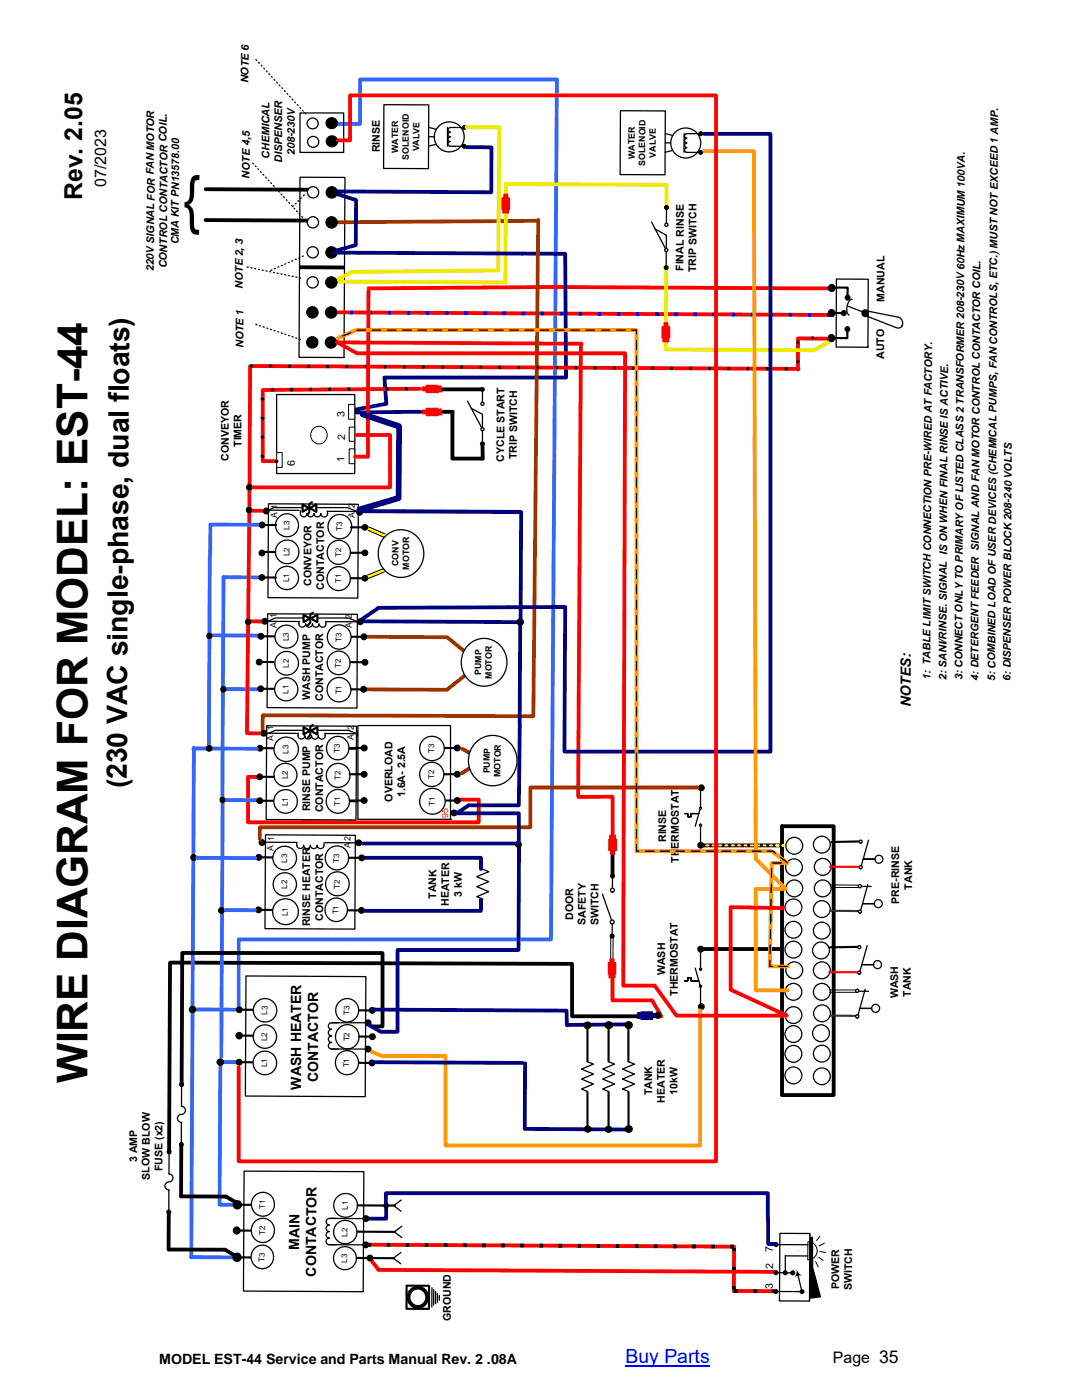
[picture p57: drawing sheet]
<svg xmlns="http://www.w3.org/2000/svg" width="216mm" height="279mm" viewBox="0 0 216 279" stroke-linecap="round" stroke-linejoin="round" font-family="sans-serif">
<defs><g id="words">
<text font-size="8.5" x="17.4" y="216.2" transform="rotate(-90 17.4 216.2)">WIRE DIAGRAM FOR MODEL: EST-44</text>
<text font-size="5.7" x="25.3" y="157.3" transform="rotate(-90 25.3 157.3)">(230 VAC single-phase, dual floats)</text>
<text font-size="4.9" x="16.4" y="39.9" transform="rotate(-90 16.4 39.9)">Rev. 2.05</text>
<text font-size="3.9" fill="#00f" x="124.8" y="272">Buy Parts</text>
<g font-size="3.2">
<text x="21.2" y="37.3" transform="rotate(-90 21.2 37.3)">07/2023</text>
<text x="166.2" y="272">Page 35</text>
</g>
<g font-size="2.8">
<text x="181.7" y="141.1" transform="rotate(-90 181.7 141.1)">NOTES:</text>
<text x="63.5" y="216" transform="rotate(-90 63.5 216)">CONTACTOR</text>
<text x="60.1" y="217.4" transform="rotate(-90 60.1 217.4)">WASH HEATER</text>
<text x="59.7" y="249.4" transform="rotate(-90 59.7 249.4)">MAIN</text>
<text x="63.1" y="254.8" transform="rotate(-90 63.1 254.8)">CONTACTOR</text>
<text x="31.8" y="272.2">MODEL EST-44 Service and Parts Manual Rev. 2 .08A</text>
</g>
<g font-size="2.1">
<text x="49.6" y="16.6" transform="rotate(-90 49.6 16.6)">NOTE 6</text>
<text x="49.8" y="35.6" transform="rotate(-90 49.8 35.6)">NOTE 4,5</text>
<text x="53.8" y="31.6" transform="rotate(-90 53.8 31.6)">CHEMICAL</text>
<text x="56.3" y="32.5" transform="rotate(-90 56.3 32.5)">DISPENSER</text>
<text x="58.8" y="30.9" transform="rotate(-90 58.8 30.9)">208-230V</text>
<text x="75.8" y="30.4" transform="rotate(-90 75.8 30.4)">RINSE</text>
<text x="199.1" y="32.2" transform="rotate(-90 199.1 32.2)">ED 1 AMP.</text>
<text x="33.3" y="53.6" transform="rotate(-90 33.3 53.6)">CONTROL CONTACTOR COIL.</text>
<text x="35.7" y="48.8" transform="rotate(-90 35.7 48.8)">CMA KIT PN13578.00</text>
<text x="30.7" y="54.1" transform="rotate(-90 30.7 54.1)">220V SIGNAL FOR FAN MOTOR</text>
<text x="48.4" y="57.6" transform="rotate(-90 48.4 57.6)">NOTE 2, 3</text>
<text x="136.4" y="54.1" transform="rotate(-90 136.4 54.1)">FINAL RINSE</text>
<text x="138.9" y="54.3" transform="rotate(-90 138.9 54.3)">TRIP SWITCH</text>
<text x="176.5" y="60.2" transform="rotate(-90 176.5 60.2)">MANUAL</text>
<text x="48.6" y="69.5" transform="rotate(-90 48.6 69.5)">NOTE 1</text>
<text x="176.4" y="71.6" transform="rotate(-90 176.4 71.6)">AUTO</text>
<text x="68.8" y="83.2" transform="rotate(-90 68.8 83.2)">3</text>
<text x="48.2" y="89.2" transform="rotate(-90 48.2 89.2)">TIMER</text>
<text x="68.9" y="87.9" transform="rotate(-90 68.9 87.9)">2</text>
<text x="45.6" y="91.9" transform="rotate(-90 45.6 91.9)">CONVEYOR</text>
<text x="58.8" y="93" transform="rotate(-90 58.8 93)">6</text>
<text x="68.8" y="92.3" transform="rotate(-90 68.8 92.3)">1</text>
<text x="100.6" y="92.2" transform="rotate(-90 100.6 92.2)">CYCLE START</text>
<text x="103.2" y="91.7" transform="rotate(-90 103.2 91.7)">TRIP SWITCH</text>
<text x="62.1" y="117" transform="rotate(-90 62.1 117)">CONVEYOR</text>
<text x="64.7" y="117.7" transform="rotate(-90 64.7 117.7)">CONTACTOR</text>
<text x="185.7" y="135.8" transform="rotate(-90 185.7 135.8)">1: TABLE LIMITSWITCH CONNECTION PRE-WIRED ATFACTORY.</text>
<text x="188.8" y="135.8" transform="rotate(-90 188.8 135.8)">2: SANI/RINSE. SIGNAL IS ON WHEN FINAL RINSE IS ACTIVE.</text>
<text x="192" y="135.8" transform="rotate(-90 192 135.8)">3: CONNECTONLYTO PRIMARYOFLISTED CLASS 2 TRANSFORMER 208-230V60Hz MAXIMUM 100VA.</text>
<text x="195.2" y="135.9" transform="rotate(-90 195.2 135.9)">4: DETERGENTFEEDER SIGNAL AND FAN MOTOR CONTROL CONTACTOR COIL.</text>
<text x="198.6" y="135.9" transform="rotate(-90 198.6 135.9)">5: COMBINED LOAD OFUSER DEVICES (CHEMICAL PUMPS, FAN CONTROLS, ETC.) MUSTNOTEXCE</text>
<text x="201.7" y="135.8" transform="rotate(-90 201.7 135.8)">6: DISPENSER POWER BLOCK208-240 VOLTS</text>
<text x="61.9" y="139.7" transform="rotate(-90 61.9 139.7)">WASH PUMP</text>
<text x="64.5" y="139.9" transform="rotate(-90 64.5 139.9)">CONTACTOR</text>
<text x="61.9" y="161.9" transform="rotate(-90 61.9 161.9)">RINSE PUMP</text>
<text x="78.3" y="160" transform="rotate(-90 78.3 160)">OVERLOAD</text>
<text x="80.9" y="159.1" transform="rotate(-90 80.9 159.1)">1.6A- 2.5A</text>
<text x="64.5" y="162.1" transform="rotate(-90 64.5 162.1)">CONTACTOR</text>
<text x="132.9" y="168.1" transform="rotate(-90 132.9 168.1)">RINSE</text>
<text x="135.4" y="172.2" transform="rotate(-90 135.4 172.2)">THERMOSTAT</text>
<text x="87" y="179.4" transform="rotate(-90 87 179.4)">TANK</text>
<text x="92.1" y="178.9" transform="rotate(-90 92.1 178.9)">3 kW</text>
<text x="182" y="177.5" transform="rotate(-90 182 177.5)">TANK</text>
<text x="61.9" y="184.9" transform="rotate(-90 61.9 184.9)">RINSE HEATER</text>
<text x="64.5" y="183.7" transform="rotate(-90 64.5 183.7)">CONTACTOR</text>
<text x="89.6" y="180.8" transform="rotate(-90 89.6 180.8)">HEATER</text>
<text x="114.3" y="183.6" transform="rotate(-90 114.3 183.6)">DOOR</text>
<text x="116.9" y="184.6" transform="rotate(-90 116.9 184.6)">SAFETY</text>
<text x="119.4" y="184.6" transform="rotate(-90 119.4 184.6)">SWITCH</text>
<text x="179.5" y="180.3" transform="rotate(-90 179.5 180.3)">PRE-RINSE</text>
<text x="132.7" y="194.6" transform="rotate(-90 132.7 194.6)">WASH</text>
<text x="135.3" y="198.7" transform="rotate(-90 135.3 198.7)">THERMOSTAT</text>
<text x="179.2" y="199.2" transform="rotate(-90 179.2 199.2)">WASH</text>
<text x="181.7" y="198.9" transform="rotate(-90 181.7 198.9)">TANK</text>
<text x="130.1" y="218.6" transform="rotate(-90 130.1 218.6)">TANK</text>
<text x="132.7" y="220" transform="rotate(-90 132.7 220)">HEATER</text>
<text x="135.2" y="218.4" transform="rotate(-90 135.2 218.4)">10kW</text>
<text x="27.3" y="231.9" transform="rotate(-90 27.3 231.9)">3 AMP</text>
<text x="32.4" y="233.7" transform="rotate(-90 32.4 233.7)">FUSE (x2)</text>
<text x="29.9" y="235.4" transform="rotate(-90 29.9 235.4)">SLOW BLOW</text>
<text x="154.2" y="249.9" transform="rotate(-90 154.2 249.9)">7</text>
<text x="154.2" y="257.2" transform="rotate(-90 154.2 257.2)">3</text>
<text x="154.3" y="253.2" transform="rotate(-90 154.3 253.2)">2</text>
<text x="167.4" y="257.3" transform="rotate(-90 167.4 257.3)">POWER</text>
<text x="170" y="257.5" transform="rotate(-90 170 257.5)">SWITCH</text>
<text x="89.9" y="263.7" transform="rotate(-90 89.9 263.7)">GROUND</text>
</g>
<g font-size="1.8">
<text x="79.4" y="30.5" transform="rotate(-90 79.4 30.5)">WATER</text>
<text x="81.6" y="31.9" transform="rotate(-90 81.6 31.9)">SOLENOID</text>
<text x="83.7" y="30.2" transform="rotate(-90 83.7 30.2)">VALVE</text>
<text x="126.6" y="31.7" transform="rotate(-90 126.6 31.7)">WATER</text>
<text x="128.7" y="33.1" transform="rotate(-90 128.7 33.1)">SOLENOID</text>
<text x="130.9" y="31.5" transform="rotate(-90 130.9 31.5)">VALVE</text>
<text x="55.4" y="101.5" transform="rotate(-90 55.4 101.5)">1</text>
<text x="70.8" y="101.5" transform="rotate(-90 70.8 101.5)">2</text>
<text x="55.3" y="103.4" transform="rotate(-90 55.3 103.4)">A</text>
<text x="70.8" y="103.3" transform="rotate(-90 70.8 103.3)">A</text>
<text x="79.5" y="113" transform="rotate(-90 79.5 113)">CONV</text>
<text x="81.6" y="113.7" transform="rotate(-90 81.6 113.7)">MOTOR</text>
<text x="55.2" y="123.4" transform="rotate(-90 55.2 123.4)">1</text>
<text x="55.2" y="125.4" transform="rotate(-90 55.2 125.4)">A</text>
<text x="70.2" y="123.5" transform="rotate(-90 70.2 123.5)">2</text>
<text x="70.2" y="125.4" transform="rotate(-90 70.2 125.4)">A</text>
<text x="96" y="134.7" transform="rotate(-90 96 134.7)">PUMP</text>
<text x="98.1" y="135.5" transform="rotate(-90 98.1 135.5)">MOTOR</text>
<text x="54.5" y="145.7" transform="rotate(-90 54.5 145.7)">1</text>
<text x="54.6" y="147.8" transform="rotate(-90 54.6 147.8)">A</text>
<text x="70.6" y="145.7" transform="rotate(-90 70.6 145.7)">2</text>
<text x="70.6" y="147.6" transform="rotate(-90 70.6 147.6)">A</text>
<text x="97.8" y="154.3" transform="rotate(-90 97.8 154.3)">PUMP</text>
<text x="99.9" y="155.1" transform="rotate(-90 99.9 155.1)">MOTOR</text>
<text x="54.7" y="167.7" transform="rotate(-90 54.7 167.7)">1</text>
<text x="70" y="167.8" transform="rotate(-90 70 167.8)">2</text>
<text x="54.5" y="169.9" transform="rotate(-90 54.5 169.9)">A</text>
<text x="70" y="169.3" transform="rotate(-90 70 169.3)">A</text>
</g>
<text font-size="1.8" fill="#f00" x="89.4" y="163.3" transform="rotate(-90 89.4 163.3)">95</text>
<g font-size="1.6">
<text x="57.7" y="105.7" transform="rotate(-90 57.7 105.7)">L3</text>
<text x="68.3" y="106" transform="rotate(-90 68.3 106)">T3</text>
<text x="57.8" y="111" transform="rotate(-90 57.8 111)">L2</text>
<text x="68.1" y="111.2" transform="rotate(-90 68.1 111.2)">T2</text>
<text x="57.7" y="116.2" transform="rotate(-90 57.7 116.2)">L1</text>
<text x="68.1" y="116.4" transform="rotate(-90 68.1 116.4)">T1</text>
<text x="57.6" y="128" transform="rotate(-90 57.6 128)">L3</text>
<text x="68.1" y="128.1" transform="rotate(-90 68.1 128.1)">T3</text>
<text x="57.7" y="133.3" transform="rotate(-90 57.7 133.3)">L2</text>
<text x="68" y="133.2" transform="rotate(-90 68 133.2)">T2</text>
<text x="57.6" y="138.5" transform="rotate(-90 57.6 138.5)">L1</text>
<text x="68.1" y="138.6" transform="rotate(-90 68.1 138.6)">T1</text>
<text x="57.4" y="155.5" transform="rotate(-90 57.4 155.5)">L2</text>
<text x="57.6" y="150.4" transform="rotate(-90 57.6 150.4)">L3</text>
<text x="67.8" y="150.2" transform="rotate(-90 67.8 150.2)">T3</text>
<text x="67.9" y="155.7" transform="rotate(-90 67.9 155.7)">T2</text>
<text x="86.6" y="155.5" transform="rotate(-90 86.6 155.5)">T2</text>
<text x="86.7" y="150.3" transform="rotate(-90 86.7 150.3)">T3</text>
<text x="57.4" y="160.8" transform="rotate(-90 57.4 160.8)">L1</text>
<text x="67.9" y="160.9" transform="rotate(-90 67.9 160.9)">T1</text>
<text x="86.8" y="160.8" transform="rotate(-90 86.8 160.8)">T1</text>
<text x="57.3" y="172.1" transform="rotate(-90 57.3 172.1)">L3</text>
<text x="67.7" y="172.1" transform="rotate(-90 67.7 172.1)">T3</text>
<text x="57.3" y="177.4" transform="rotate(-90 57.3 177.4)">L2</text>
<text x="67.8" y="177.3" transform="rotate(-90 67.8 177.3)">T2</text>
<text x="57.4" y="182.8" transform="rotate(-90 57.4 182.8)">L1</text>
<text x="67.5" y="182.5" transform="rotate(-90 67.5 182.5)">T1</text>
<text x="53.3" y="202.5" transform="rotate(-90 53.3 202.5)">L3</text>
<text x="69.7" y="202.6" transform="rotate(-90 69.7 202.6)">T3</text>
<text x="53.3" y="207.8" transform="rotate(-90 53.3 207.8)">L2</text>
<text x="69.8" y="207.8" transform="rotate(-90 69.8 207.8)">T2</text>
<text x="53.3" y="213" transform="rotate(-90 53.3 213)">L1</text>
<text x="69.7" y="213" transform="rotate(-90 69.7 213)">T1</text>
<text x="52.9" y="241.3" transform="rotate(-90 52.9 241.3)">T1</text>
<text x="69.4" y="241.4" transform="rotate(-90 69.4 241.4)">L1</text>
<text x="52.8" y="251.8" transform="rotate(-90 52.8 251.8)">T3</text>
<text x="52.9" y="246.5" transform="rotate(-90 52.9 246.5)">T2</text>
<text x="69.3" y="252" transform="rotate(-90 69.3 252)">L3</text>
<text x="69.4" y="246.8" transform="rotate(-90 69.4 246.8)">L2</text>
</g>
</g></defs>
<path d="M51.9 155h-2.4v9.1h46v-4.5h-3.6M122.2 195.4v4.3h8l1.8 3.1h-1" fill="none" stroke="#f00" stroke-width=".76"/>
<path d="M73.8 105.6l2.8 1.1M76.5 113.9l-2.8 1.2" fill="none" stroke="#ff0" stroke-width=".76"/>
<path d="M67.5 24.7h4.3v-8.8h39.3l-1.2 171.6h-62.3v14.1" fill="none" stroke="#36f" stroke-width=".76"/>
<path d="M88.3 77.7h7.8M90.3 82.2v9.3h6" fill="none" stroke="#000" stroke-width=".76"/>
<path d="M84.3 77.3h.7v.7h-.7z" fill="#f00"/>
<path d="M84.3 77.3h.7v.7h-.7zM85 78h.1" fill="none" stroke="#f00" stroke-width=".25"/>
<path d="M85 76.9h2.3v1.4h-2.3z" fill="#f00"/>
<path d="M85 76.9h2.3v1.4h-2.3zM87.3 78.3h.1" fill="none" stroke="#f00" stroke-width=".25"/>
<path d="M87.3 77.1h.7v1.1h-.7z" fill="#f00"/>
<path d="M87.3 77.1h.7v1.1h-.7zM88 78.2h.1" fill="none" stroke="#f00" stroke-width=".25"/>
<path d="M96.3 77.7v2.6M93.3 80.1l3 5.6v-3l-2.3-1.2M96.3 86v2.5" fill="none" stroke="#000" stroke-width=".25"/>
<path d="M95.9 85.7a.35 .35 0 0 1 .7 0 .35 .35 0 0 1-.7 0zM96 80.6a.31 .31 0 0 1 .6 0 .31 .31 0 0 1-.6 0z" fill-rule="evenodd" fill="#fff"/>
<g fill="none" stroke="#000" stroke-width=".25">
<circle cx="96.3" cy="77.7" r=".36"/>
<circle cx="96.3" cy="88.5" r=".36"/>
<circle cx="96.3" cy="80.6" r=".31"/>
<circle cx="96.3" cy="85.7" r=".32"/>
</g>
<g fill="#000">
<circle cx="96.3" cy="77.7" r=".36"/>
<circle cx="96.3" cy="88.5" r=".36"/>
</g>
<path d="M84.3 81.9h.7v.7h-.7z" fill="#f00"/>
<path d="M84.3 81.9h.7v.7h-.7zM85 82.6h.1" fill="none" stroke="#f00" stroke-width=".25"/>
<path d="M85 81.5h2.3v1.4h-2.3z" fill="#f00"/>
<path d="M85 81.5h2.3v1.4h-2.3zM87.3 82.9h.1" fill="none" stroke="#f00" stroke-width=".25"/>
<path d="M87.3 81.7h.7v1.1h-.7z" fill="#f00"/>
<path d="M87.3 81.7h.7v1.1h-.7zM88 82.8h.1" fill="none" stroke="#f00" stroke-width=".25"/>
<path d="M88.5 82.2h1.8M96.3 88.5v3M130.4 202.8h-16.2v-10.4l-80.3-.3-.2 37.5" fill="none" stroke="#000" stroke-width=".76"/>
<path d="M72.8 127.1l16.4 .1 3.7 3M92.9 134.7l-3.7 3-16.5-.1M106.4 142.9l-54-.2v3.1" fill="none" stroke="#930" stroke-width=".76"/>
<path d="M41.9 111.1l-.2 37.4M44.6 115.1l-.2 44.7M45 115.2h6.7M42.1 126.8l9.9 .1M44.7 137.5l6.8 .1M38.7 149.2l-.3 51.7M44.2 159.7h7.1M44.4 159.7l-.2 51.2M38.4 201.5l-.2 49.4" fill="none" stroke="#36f" stroke-width=".76"/>
<path d="M75.2 121.5l-3.3 2.3" fill="none" stroke="#000080" stroke-width=".76"/>
<path d="M49.9 73l-.6 73.3M49.7 124h2.8M49.7 146.3l2.7 .1" fill="none" stroke="#f00" stroke-width=".76"/>
<path d="M53 166.6l17.9 .1-.1 18.7-17.9-.1z" fill-rule="evenodd" fill="#fff"/>
<g fill="none" stroke="#000" stroke-width=".25">
<path d="M53 166.6l17.9 .1-.1 18.7-17.9-.1z"/>
<circle cx="51.6" cy="171.1" r=".56"/>
<circle cx="72.2" cy="171.2" r=".56"/>
<circle cx="51.6" cy="181.6" r=".56"/>
<circle cx="72.1" cy="181.7" r=".56"/>
</g>
<g fill="#000">
<circle cx="51.6" cy="171.1" r=".56"/>
<circle cx="72.2" cy="171.2" r=".56"/>
<circle cx="51.6" cy="181.6" r=".56"/>
<circle cx="72.1" cy="181.7" r=".56"/>
</g>
<path d="M51.5 171.1h2.9M69.4 171.2h3M51.4 181.6h3M69.3 181.7h3" fill="none" stroke="#000" stroke-width=".42"/>
<path d="M65.5 179.9a2.27 2.27 0 0 1 3.2 .1 2.27 2.27 0 0 1 0 3.2 2.27 2.27 0 0 1-3.2 0 2.43 2.43 0 0 1 0-3.3z" fill-rule="evenodd" fill="#fff"/>
<path d="M65.5 179.9a2.27 2.27 0 0 1 3.2 .1 2.27 2.27 0 0 1 0 3.2 2.27 2.27 0 0 1-3.2 0 2.43 2.43 0 0 1 0-3.3z" fill="none" stroke="#000" stroke-width=".25"/>
<circle cx="57" cy="182" r="2.58" fill="#fff"/>
<circle cx="57" cy="182" r="2.58" fill="none" stroke="#000" stroke-width=".25"/>
<circle cx="56.8" cy="171.2" r="2.36" fill="#fff"/>
<circle cx="56.8" cy="171.2" r="2.36" fill="none" stroke="#000" stroke-width=".25"/>
<circle cx="67.2" cy="171.2" r="2.37" fill="#fff"/>
<circle cx="67.2" cy="171.2" r="2.37" fill="none" stroke="#000" stroke-width=".25"/>
<path d="M53.2 144.8l17.9 .1-.1 18.7h-17.9z" fill-rule="evenodd" fill="#fff"/>
<g fill="none" stroke="#000" stroke-width=".25">
<path d="M53.2 144.8l17.9 .1-.1 18.7h-17.9z"/>
<circle cx="51.8" cy="159.8" r=".56"/>
<circle cx="51.9" cy="149.3" r=".56"/>
<circle cx="72.4" cy="159.9" r=".56"/>
<circle cx="72.4" cy="149.4" r=".56"/>
</g>
<g fill="#000">
<circle cx="51.8" cy="159.8" r=".56"/>
<circle cx="51.9" cy="149.3" r=".56"/>
<circle cx="72.4" cy="159.9" r=".56"/>
<circle cx="72.4" cy="149.4" r=".56"/>
</g>
<path d="M51.6 159.8h3M51.7 149.3h3M69.6 159.9h3M69.6 149.4h3" fill="none" stroke="#000" stroke-width=".42"/>
<circle cx="67.4" cy="160" r="2.36" fill="#fff"/>
<circle cx="67.4" cy="160" r="2.36" fill="none" stroke="#000" stroke-width=".25"/>
<circle cx="67.5" cy="154.8" r="2.38" fill="#fff"/>
<circle cx="67.5" cy="154.8" r="2.38" fill="none" stroke="#000" stroke-width=".25"/>
<circle cx="57" cy="159.9" r="2.36" fill="#fff"/>
<circle cx="57" cy="159.9" r="2.36" fill="none" stroke="#000" stroke-width=".25"/>
<circle cx="56.9" cy="154.7" r="2.3" fill="#fff"/>
<g fill="none" stroke="#000" stroke-width=".25">
<path d="M52.5 146.3l7.1 .1M64.8 146.4h7.1"/>
<circle cx="52.6" cy="146.3" r=".56"/>
<circle cx="56.9" cy="154.7" r="2.3"/>
<circle cx="71.7" cy="146.4" r=".56"/>
</g>
<g fill="#000">
<circle cx="52.6" cy="146.3" r=".56"/>
<circle cx="71.7" cy="146.4" r=".56"/>
</g>
<circle cx="57.1" cy="149.5" r="2.44" fill="#fff"/>
<circle cx="57.1" cy="149.5" r="2.44" fill="none" stroke="#000" stroke-width=".25"/>
<circle cx="67.4" cy="149.3" r="2.29" fill="#fff"/>
<g fill="none" stroke="#000" stroke-width=".25">
<path d="M59.5 145.5v1.3a.68 .68 0 0 0 .6 .7 .68 .68 0 0 0 .7-.7 .68 .68 0 0 0 .7 .7 .68 .68 0 0 0 .7-.7 .68 .68 0 0 0 .6 .7 .68 .68 0 0 0 .7-.7 .68 .68 0 0 0 .7 .7 .68 .68 0 0 0 .7-.7v-1.3"/>
<circle cx="67.4" cy="149.3" r="2.29"/>
</g>
<g fill="#fff">
<path d="M59.2 145.3h6v.9h-6z" fill-rule="evenodd"/>
<path d="M53.4 122.5l17.9 .1-.1 18.7-17.9-.1z" fill-rule="evenodd"/>
</g>
<g fill="none" stroke="#000" stroke-width=".25">
<path d="M53.4 122.5l17.9 .1-.1 18.7-17.9-.1z"/>
<circle cx="52" cy="137.5" r=".56"/>
<circle cx="52.1" cy="127" r=".56"/>
<circle cx="72.5" cy="137.6" r=".56"/>
<circle cx="72.6" cy="127.1" r=".56"/>
</g>
<g fill="#000">
<circle cx="52" cy="137.5" r=".56"/>
<circle cx="52.1" cy="127" r=".56"/>
<circle cx="72.5" cy="137.6" r=".56"/>
<circle cx="72.6" cy="127.1" r=".56"/>
</g>
<path d="M51.8 137.5h3M51.9 127h3M69.7 137.6h3M69.8 127.1h3" fill="none" stroke="#000" stroke-width=".42"/>
<circle cx="67.6" cy="137.7" r="2.41" fill="#fff"/>
<circle cx="67.6" cy="137.7" r="2.41" fill="none" stroke="#000" stroke-width=".25"/>
<circle cx="67.6" cy="132.3" r="2.32" fill="#fff"/>
<circle cx="67.6" cy="132.3" r="2.32" fill="none" stroke="#000" stroke-width=".25"/>
<circle cx="57.1" cy="137.6" r="2.31" fill="#fff"/>
<circle cx="57.1" cy="137.6" r="2.31" fill="none" stroke="#000" stroke-width=".25"/>
<circle cx="57.2" cy="132.4" r="2.36" fill="#fff"/>
<g fill="none" stroke="#000" stroke-width=".25">
<path d="M52.6 124h7.1M65 124.1h7.1"/>
<circle cx="52.8" cy="124" r=".56"/>
<circle cx="57.2" cy="132.4" r="2.36"/>
<circle cx="71.9" cy="124.1" r=".56"/>
</g>
<g fill="#000">
<circle cx="52.8" cy="124" r=".56"/>
<circle cx="71.9" cy="124.1" r=".56"/>
</g>
<circle cx="57.2" cy="127.1" r="2.29" fill="#fff"/>
<circle cx="57.2" cy="127.1" r="2.29" fill="none" stroke="#000" stroke-width=".25"/>
<circle cx="67.7" cy="127.2" r="2.4" fill="#fff"/>
<g fill="none" stroke="#000" stroke-width=".25">
<path d="M59.6 123.1v1.4a.68 .68 0 0 0 .7 .7 .68 .68 0 0 0 .7-.7 .68 .68 0 0 0 .7 .7 .68 .68 0 0 0 .7-.7 .67 .67 0 0 0 .6 .7 .67 .67 0 0 0 .7-.7 .68 .68 0 0 0 .7 .7 .68 .68 0 0 0 .6-.7l.1-1.4"/>
<circle cx="67.7" cy="127.2" r="2.4"/>
</g>
<g fill="#fff">
<path d="M59.4 122.9l5.9 .1v.9h-5.9z" fill-rule="evenodd"/>
<path d="M53.6 100.5l17.9 .1-.1 18.8-17.9-.1z" fill-rule="evenodd"/>
</g>
<path d="M59.9 35.4h8.9l-.2 36-8.9-.1zM53.6 100.5l17.9 .1-.1 18.8-17.9-.1z" fill="none" stroke="#000" stroke-width=".25"/>
<path d="M66 62.3l100.1 .6M159.2 67.6v6.1M49.8 101.9h2.8M73.3 248.4l73.2 .4M74 251.4l1.5 1.9M75.5 253.4l79.2 .4M146.5 249l-.1 8.6 8.1 .1" fill="none" stroke="#f00" stroke-width=".76"/>
<path d="M165.7 62.9l-99.7-.5" fill="none" stroke="#00f" stroke-width=".76" stroke-dasharray=".8 3" stroke-linecap="butt"/>
<path d="M146.4 257.6l8 .1" fill="none" stroke="#000" stroke-width=".76" stroke-dasharray=".8 3" stroke-linecap="butt"/>
<path d="M33.7 249.4h11.2" fill="none" stroke="#000" stroke-width=".76"/>
<path d="M77 240.6v2.6h-3.7" fill="none" stroke="#000080" stroke-width=".76"/>
<circle cx="77.1" cy="240.6" r=".38" fill="#000"/>
<circle cx="77.1" cy="240.6" r=".38" fill="none" stroke="#000" stroke-width=".42"/>
<path d="M38.4 201.5h9.2M43.6 212h3.9M44 212l-.2 28.4 3.4 .1M38.2 250.9h8.9" fill="none" stroke="#36f" stroke-width=".76"/>
<path d="M48.7 233.7l23.9 .1-.1 24-23.9-.1z" fill-rule="evenodd" fill="#fff"/>
<path d="M48.7 233.7l23.9 .1-.1 24-23.9-.1z" fill="none" stroke="#000" stroke-width=".25"/>
<g fill="#000">
<circle cx="47.3" cy="250.9" r=".56"/>
<circle cx="47.4" cy="240.4" r=".56"/>
</g>
<g fill="none" stroke="#000" stroke-width=".76">
<circle cx="47.3" cy="250.9" r=".56"/>
<circle cx="47.4" cy="240.4" r=".56"/>
</g>
<path d="M47.1 250.9l3 .1M47.2 240.5h3" fill="none" stroke="#000" stroke-width=".42"/>
<path d="M49.1 194.8l23.9 .1-.1 24-23.9-.2z" fill-rule="evenodd" fill="#fff"/>
<g fill="none" stroke="#000" stroke-width=".25">
<path d="M49.1 194.8l23.9 .1-.1 24-23.9-.2z"/>
<circle cx="47.7" cy="212" r=".56"/>
<circle cx="47.8" cy="201.5" r=".56"/>
<circle cx="74.2" cy="212.1" r=".56"/>
<circle cx="74.3" cy="201.6" r=".56"/>
</g>
<g fill="#000">
<circle cx="47.7" cy="212" r=".56"/>
<circle cx="47.8" cy="201.5" r=".56"/>
<circle cx="74.2" cy="212.1" r=".56"/>
<circle cx="74.3" cy="201.6" r=".56"/>
</g>
<path d="M47.5 212h3M47.6 201.5h2.9M71.4 212.1h3M71.5 201.6l2.9 .1" fill="none" stroke="#000" stroke-width=".42"/>
<circle cx="69.2" cy="212.1" r="2.36" fill="#fff"/>
<circle cx="69.2" cy="212.1" r="2.36" fill="none" stroke="#000" stroke-width=".25"/>
<circle cx="69.3" cy="206.9" r="2.39" fill="#fff"/>
<circle cx="69.3" cy="206.9" r="2.39" fill="none" stroke="#000" stroke-width=".25"/>
<circle cx="69.3" cy="201.6" r="2.31" fill="#fff"/>
<circle cx="69.3" cy="201.6" r="2.31" fill="none" stroke="#000" stroke-width=".25"/>
<circle cx="52.8" cy="212.1" r="2.35" fill="#fff"/>
<circle cx="52.8" cy="212.1" r="2.35" fill="none" stroke="#000" stroke-width=".25"/>
<circle cx="52.9" cy="206.9" r="2.34" fill="#fff"/>
<circle cx="52.9" cy="206.9" r="2.34" fill="none" stroke="#000" stroke-width=".25"/>
<circle cx="52.9" cy="201.6" r="2.33" fill="#fff"/>
<g fill="none" stroke="#000" stroke-width=".25">
<path d="M73.6 204.1h-7.4a.66 .66 0 0 0-.7 .7 .66 .66 0 0 0 .7 .6 .66 .66 0 0 0-.7 .7 .66 .66 0 0 0 .7 .6 .66 .66 0 0 0-.7 .7 .66 .66 0 0 0 .7 .6 .66 .66 0 0 0-.7 .7 .66 .66 0 0 0 .7 .7h7.4"/>
<circle cx="52.9" cy="201.6" r="2.33"/>
<circle cx="73.5" cy="209.4" r=".56"/>
<circle cx="73.5" cy="204.1" r=".56"/>
</g>
<g fill="#000">
<circle cx="73.5" cy="209.4" r=".56"/>
<circle cx="73.5" cy="204.1" r=".56"/>
</g>
<circle cx="68.8" cy="251.1" r="2.29" fill="#fff"/>
<circle cx="68.8" cy="251.1" r="2.29" fill="none" stroke="#000" stroke-width=".25"/>
<circle cx="68.9" cy="245.9" r="2.33" fill="#fff"/>
<circle cx="68.9" cy="245.9" r="2.33" fill="none" stroke="#000" stroke-width=".25"/>
<circle cx="69" cy="240.6" r="2.38" fill="#fff"/>
<circle cx="69" cy="240.6" r="2.38" fill="none" stroke="#000" stroke-width=".25"/>
<path d="M50.8 249.2a2.27 2.27 0 0 1 3.2 .1 2.27 2.27 0 0 1-.2 3.2 2.27 2.27 0 0 1-3.2-.2 2.43 2.43 0 0 1 .2-3.1z" fill-rule="evenodd" fill="#fff"/>
<path d="M50.8 249.2a2.27 2.27 0 0 1 3.2 .1 2.27 2.27 0 0 1-.2 3.2 2.27 2.27 0 0 1-3.2-.2 2.43 2.43 0 0 1 .2-3.1z" fill="none" stroke="#000" stroke-width=".25"/>
<circle cx="52.5" cy="245.6" r="2.37" fill="#fff"/>
<circle cx="52.5" cy="245.6" r="2.37" fill="none" stroke="#000" stroke-width=".25"/>
<circle cx="52.5" cy="240.4" r="2.34" fill="#fff"/>
<g fill="none" stroke="#000" stroke-width=".25">
<path d="M80.1 239.5l-1.6 1.1 1.5 1.1M65.7 248.4h7.5M65.7 248.4h1.3M65.7 243.2h7.5M65.7 243.2h1.4M65.7 243.2a.66 .66 0 0 0-.6 .6 .66 .66 0 0 0 .6 .7 .66 .66 0 0 0-.6 .6 .66 .66 0 0 0 .6 .7 .66 .66 0 0 0-.6 .6 .66 .66 0 0 0 .6 .7 .66 .66 0 0 0-.6 .7 .66 .66 0 0 0 .6 .6M159.9 247.2l2.2-.3 .1 6.1 1.5 5.8-2.2 .3zM161.6 246.2l-.1 13.5"/>
<circle cx="44.6" cy="137.6" r=".53"/>
<circle cx="41.7" cy="149.3" r=".56"/>
<circle cx="38.6" cy="171.1" r=".56"/>
<circle cx="52.5" cy="240.4" r="2.34"/>
<circle cx="73" cy="248.4" r=".56"/>
<circle cx="73" cy="243.2" r=".56"/>
<circle cx="73.8" cy="251.1" r=".56"/>
</g>
<path d="M71.3 240.6h7.5" fill="none" stroke="#000" stroke-width=".42"/>
<g fill="#000">
<path d="M159.9 247.2l2.2-.3 .1 6.1 1.5 5.8-2.2 .3z" fill-rule="evenodd"/>
<circle cx="44.6" cy="137.6" r=".53"/>
<circle cx="41.7" cy="149.3" r=".56"/>
<circle cx="38.6" cy="171.1" r=".56"/>
<circle cx="38.4" cy="201.5" r=".38"/>
<circle cx="44" cy="212" r=".38"/>
<circle cx="73" cy="248.4" r=".56"/>
<circle cx="73" cy="243.2" r=".56"/>
<circle cx="73.8" cy="251.1" r=".56"/>
</g>
<path d="M73.5 57.6l36.6-.3 55.3 .3M66 68.3l50 .3M115.9 68.6l-.5 90.2" fill="none" stroke="#f00" stroke-width=".76"/>
<g fill="none" stroke="#000" stroke-width=".76">
<path d="M44.9 249.4l2.6 1.5"/>
<circle cx="38.4" cy="201.5" r=".38"/>
<circle cx="44" cy="212" r=".38"/>
</g>
<path d="M38.6 149.4h12.7" fill="none" stroke="#36f" stroke-width=".76"/>
<path d="M107.2 44.1l-41.1 .3" fill="none" stroke="#930" stroke-width=".76"/>
<path d="M162.8 251.8l.5 1M163.4 250.9l.8 .6M163.6 246.7l-.7 .9M163.6 249.7l1.2 .3M164.5 248.1l-1.1 .5" fill="none" stroke="#000" stroke-width=".2"/>
<path d="M155.6 246.1l6 .1-.1 13.5-6-.1z" fill-rule="evenodd" fill="#fff"/>
<path d="M155.6 246.1l6 .1-.1 13.5-6-.1z" fill="none" stroke="#000" stroke-width=".25"/>
<circle cx="161.3" cy="249.6" r="1.79" fill="#fff"/>
<circle cx="161.3" cy="249.6" r="1.79" fill="none" stroke="#000" stroke-width=".2"/>
<path d="M161.6 247.7h.5v3.7h-.5z" fill-rule="evenodd" fill="#000"/>
<path d="M161.6 247.7h.5v3.7h-.5z" fill="none" stroke="#000" stroke-width=".25"/>
<path d="M159.3 247.7h1.9v3.9h-1.9z" fill-rule="evenodd" fill="#fff"/>
<path d="M161.2 247.9v3.5" fill="none" stroke="#000" stroke-width=".2"/>
<g fill="none" stroke="#000" stroke-width=".25">
<path d="M166.9 55.7h6.3v13.6h-6.4zM170 59.7a1.79 1.79 0 0 0-1 2 1.12 1.12 0 0 0 .5 1.2M169.1 61.1l3.6 1.3M172.9 63.1l5.9 2.3a.91 .91 0 0 0 1.3-.9M173.2 62.1l6.1 1.2a1.18 1.18 0 0 1 .6 1.8M155.2 254h3M155.2 248.4h6M159.2 254.4l.8 3.4-4.8-.1M161.2 250.7l-4.5-.1v3.4"/>
<circle cx="154.8" cy="257.8" r=".38"/>
<circle cx="154.8" cy="254" r=".38"/>
<circle cx="154.8" cy="248.4" r=".37"/>
<circle cx="156.7" cy="254" r=".37"/>
<circle cx="158.2" cy="254" r=".38"/>
<circle cx="160" cy="257.8" r=".37"/>
</g>
<g fill="#000">
<path d="M158.9 253.3l.6 .9 .5 .4a1.7 1.7 0 0 0-1.4 .3l.3-.9z" fill-rule="evenodd"/>
<circle cx="166" cy="57.5" r=".58"/>
<circle cx="169.1" cy="59.4" r=".39"/>
<circle cx="165.9" cy="67.4" r=".58"/>
<circle cx="165.9" cy="62.5" r=".59"/>
<circle cx="168.4" cy="62.5" r=".39"/>
<circle cx="169.1" cy="65.7" r=".39"/>
<circle cx="172.7" cy="62.5" r=".58"/>
<circle cx="154.8" cy="257.8" r=".38"/>
<circle cx="154.8" cy="254" r=".38"/>
<circle cx="154.8" cy="248.4" r=".37"/>
<circle cx="156.7" cy="254" r=".37"/>
<circle cx="158.2" cy="254" r=".38"/>
<circle cx="160" cy="257.8" r=".37"/>
</g>
<path d="M146.5 249l-.1 8.6M146.5 248.8l-73.2-.4" fill="none" stroke="#000" stroke-width=".76" stroke-dasharray=".8 3" stroke-linecap="butt"/>
<path d="M132.9 53.6l-.1 16.1 29.6 .2M165.9 68l-3.6 1.9" fill="none" stroke="#ecec00" stroke-width=".76"/>
<path d="M159.3 67.5l6.7 .1" fill="none" stroke="#f00" stroke-width=".76"/>
<g fill="none" stroke="#000" stroke-width=".42">
<path d="M166.1 57.4h3v1.9M165.7 62.5h2.5M169.1 65.7v1.8h-2.9"/>
<circle cx="166" cy="57.5" r=".58"/>
<circle cx="169.1" cy="59.4" r=".39"/>
<circle cx="165.9" cy="67.4" r=".58"/>
<circle cx="165.9" cy="62.5" r=".59"/>
<circle cx="168.4" cy="62.5" r=".39"/>
<circle cx="169.1" cy="65.7" r=".39"/>
<circle cx="172.7" cy="62.5" r=".58"/>
</g>
<path d="M132.5 64.5h.7v.7h-.7z" fill="#f00"/>
<path d="M132.5 64.5h.7v.7h-.7z" fill="none" stroke="#f00" stroke-width=".25"/>
<path d="M132.1 65.2h1.5v2.3l-1.5-.1z" fill-rule="evenodd" fill="#f00"/>
<path d="M132.1 65.2h1.5v2.3l-1.5-.1z" fill="none" stroke="#f00" stroke-width=".25"/>
<path d="M132.3 67.4l1.1 .1v.7h-1.1z" fill-rule="evenodd" fill="#f00"/>
<path d="M132.3 67.4l1.1 .1v.7h-1.1z" fill="none" stroke="#f00" stroke-width=".25"/>
<path d="M100.9 36.7l32.1 .2v4.2M100.9 36.7l-.1 19.7" fill="none" stroke="#ecec00" stroke-width=".76"/>
<path d="M100.6 38.8h.7v.7h-.8z" fill-rule="evenodd" fill="#f00"/>
<path d="M100.6 38.8h.7v.7h-.8z" fill="none" stroke="#f00" stroke-width=".25"/>
<path d="M100.2 39.5h1.5v2.3l-1.5-.1z" fill-rule="evenodd" fill="#f00"/>
<path d="M100.2 39.5h1.5v2.3l-1.5-.1z" fill="none" stroke="#f00" stroke-width=".25"/>
<path d="M100.4 41.7l1.1 .1v.7h-1.1z" fill-rule="evenodd" fill="#f00"/>
<path d="M100.4 41.7l1.1 .1v.7h-1.1z" fill="none" stroke="#f00" stroke-width=".25"/>
<path d="M130 44.3l2.9 5.6 .1-3-2.3-1.2M132.9 50.2v3.2M133 41.4v3.1" fill="none" stroke="#000" stroke-width=".25"/>
<path d="M132.6 49.9a.35 .35 0 0 1 .7 0 .35 .35 0 0 1-.7 0zM132.7 44.9a.32 .32 0 0 1 .6 0 .32 .32 0 0 1-.6 0z" fill-rule="evenodd" fill="#fff"/>
<g fill="none" stroke="#000" stroke-width=".25">
<circle cx="132.9" cy="53.4" r=".38"/>
<circle cx="132.9" cy="49.9" r=".32"/>
<circle cx="133" cy="44.9" r=".32"/>
<circle cx="133" cy="41.4" r=".38"/>
</g>
<g fill="#000">
<circle cx="132.9" cy="53.4" r=".38"/>
<circle cx="133" cy="41.4" r=".38"/>
</g>
<path d="M93.2 29.4h4.9l-.1 9-31-.2" fill="none" stroke="#000080" stroke-width=".76"/>
<circle cx="89.6" cy="27.3" r="2.99" fill="#fff"/>
<g fill="none" stroke="#000" stroke-width=".25">
<path d="M89.3 25.4v3.8M90.8 25.4h-.9a.47 .47 0 0 0-.5 .5 .47 .47 0 0 0 .5 .5 .48 .48 0 0 0-.5 .5 .48 .48 0 0 0 .5 .4 .47 .47 0 0 0-.5 .5 .47 .47 0 0 0 .5 .5 .47 .47 0 0 0-.5 .4 .47 .47 0 0 0 .5 .5h.9"/>
<circle cx="89.6" cy="27.3" r="2.99"/>
</g>
<path d="M76.6 20.9h9l-.1 12.8-9-.1z" fill-rule="evenodd" fill="#fff"/>
<g fill="none" stroke="#000" stroke-width=".25">
<path d="M76.6 20.9h9l-.1 12.8-9-.1zM85.5 27.3h1.2M85.5 25.4l1.5 .4M87 28.8l-1.5 .4M90.8 29.2h1.8M90.8 25.4l1.8 .1"/>
<circle cx="92.6" cy="29.2" r=".37"/>
<circle cx="92.6" cy="25.5" r=".37"/>
</g>
<g fill="#000">
<circle cx="92.6" cy="29.2" r=".37"/>
<circle cx="92.6" cy="25.5" r=".37"/>
</g>
<path d="M93.1 25.4h6.5l-.2 28.6M66.5 56.2l34.3 .2M99.2 54l-29 .3" fill="none" stroke="#ecec00" stroke-width=".76"/>
<circle cx="136.8" cy="28.5" r="3" fill="#fff"/>
<g fill="none" stroke="#000" stroke-width=".25">
<path d="M136.5 26.7v3.7M138 26.7h-.9a.47 .47 0 0 0-.5 .4 .47 .47 0 0 0 .5 .5 .47 .47 0 0 0-.5 .5 .47 .47 0 0 0 .5 .4 .47 .47 0 0 0-.5 .5 .47 .47 0 0 0 .5 .5h-.1a.48 .48 0 0 0-.4 .5 .48 .48 0 0 0 .5 .4h.9"/>
<circle cx="136.8" cy="28.5" r="3"/>
</g>
<path d="M123.8 22.1h9l-.1 12.8-9-.1z" fill-rule="evenodd" fill="#fff"/>
<g fill="none" stroke="#000" stroke-width=".25">
<path d="M123.8 22.1h9l-.1 12.8-9-.1zM132.7 26.6l1.5 .4M132.7 28.5h1.1M134.2 30l-1.5 .4M138 30.4h1.8M138 26.7h1.8M122.2 174.8v2.4M122.2 184.4v2.4"/>
<circle cx="139.8" cy="30.4" r=".37"/>
<circle cx="139.8" cy="26.7" r=".37"/>
</g>
<g fill="#000">
<circle cx="139.8" cy="30.4" r=".37"/>
<circle cx="139.8" cy="26.7" r=".37"/>
</g>
<path d="M121.9 186.6l-.1 6.2M122.3 186.6v6.2" fill="none" stroke="#000" stroke-width=".2"/>
<path d="M121.8 177.7a.4 .4 0 0 1 .8 0 .4 .4 0 0 1-.8 0zM121.8 184a.4 .4 0 0 1 .8 0 .4 .4 0 0 1-.8 0z" fill-rule="evenodd" fill="#fff"/>
<g fill="none" stroke="#000" stroke-width=".25">
<path d="M120.2 178.4l1.8 5.2"/>
<circle cx="122.2" cy="177.7" r=".4"/>
<circle cx="122.2" cy="174.8" r=".38"/>
<circle cx="122.1" cy="186.8" r=".38"/>
<circle cx="122.2" cy="184" r=".4"/>
</g>
<g fill="#000">
<circle cx="122.2" cy="174.8" r=".38"/>
<circle cx="122.1" cy="186.8" r=".38"/>
</g>
<path d="M121.7 191.4h.8v.7h-.8z" fill="#f00"/>
<path d="M121.7 191.4h.8v.7h-.8z" fill="none" stroke="#f00" stroke-width=".25"/>
<path d="M121.4 192.1h1.5v2.3h-1.5z" fill="#f00"/>
<path d="M121.4 192.1h1.5v2.3h-1.5z" fill="none" stroke="#f00" stroke-width=".25"/>
<path d="M121.6 194.4h1.1v.7h-1.1z" fill="#f00"/>
<path d="M121.6 194.4h1.1v.7h-1.1z" fill="none" stroke="#f00" stroke-width=".25"/>
<path d="M122.2 168.9v5.8" fill="none" stroke="#000" stroke-width=".76"/>
<path d="M121.9 169.7h.7v.8h-.7z" fill-rule="evenodd" fill="#f00"/>
<path d="M121.9 169.7h.7v.8h-.7z" fill="none" stroke="#f00" stroke-width=".25"/>
<path d="M121.5 167.5h1.5v2.2h-1.5z" fill-rule="evenodd" fill="#f00"/>
<path d="M121.5 167.5h1.5v2.2h-1.5z" fill="none" stroke="#f00" stroke-width=".25"/>
<path d="M121.7 166.7h1.1v.8h-1.1z" fill="#f00"/>
<path d="M121.7 166.7h1.1v.8h-1.1z" fill="none" stroke="#f00" stroke-width=".25"/>
<path d="M115.4 159h6.8v9.4" fill="none" stroke="#f00" stroke-width=".76"/>
<g fill="#000">
<path d="M50.3 32.4h.2l.2 .4h-.2zM50.8 33l.4 .2v.2l-.4-.2zM51.4 33.6h.1l.2 .3h-.2zM51.9 34.1l.3 .2v.2l-.3-.2zM52.4 34.7l.3 .2v.2h-.1zM52.9 35.2l.4 .2v.2h-.2zM53.4 35.8h.2l.2 .4h-.2zM53.9 36.4l.4 .2v.1h-.2zM54.4 36.9h.2l.2 .4h-.2zM55 37.5h.1l.2 .4h-.2zM55.5 38.1l.3 .1v.2h-.2zM56 38.6h.2l.1 .4h-.1zM56.5 39.2h.2l.2 .4-.2-.1zM57 39.8l.4 .1v.2h-.2zM57.5 40.3h.2l.2 .4-.4-.2zM58.1 40.9h.1l.2 .3h-.2zM58.6 41.4l.3 .2v.2l-.3-.2zM59.1 42h.2l.1 .4h-.2zM59.6 42.5l.3 .2v.2h-.1zM60.1 43.1l.4 .2v.2h-.2z"/>
<path d="M49.3 53.2l.4 .2h-.4zM49.9 53.4l.2-.1 .3 .2-.1 .1zM50.7 53.6l.1-.1 .4 .2h-.4zM51.4 53.7l.2-.1 .3 .2-.1 .1zM52.2 53.9l.4-.1 .1 .2-.2 .1zM52.9 54h.4l.1 .1-.4 .1zM53.7 54.2l.1-.1 .4 .2h-.4zM54.4 54.3l.2-.1 .3 .2-.1 .1zM55.2 54.5l.4-.1 .1 .2-.2 .1zM55.9 54.7l.4-.1 .1 .1-.4 .1zM56.7 54.8l.1-.1 .3 .2h-.4zM57.4 54.9h.4l.1 .2-.2 .1zM58.1 55.1h.4l.2 .1-.4 .1zM58.9 55.3l.4-.1 .1 .2h-.4zM59.6 55.4l.2-.1 .3 .2-.4 .1z"/>
<path d="M60.2 51.1l.4-.1v.1l-.3 .2-.1-.1zM59.5 51.4h.4l-.3 .2h-.1zM58.8 51.7h.4l-.3 .2h-.1zM58.1 52h.4l-.2 .2h-.2zM57.5 52.3h.3l-.2 .2h-.2zM56.8 52.6h.4l-.3 .3-.2-.1zM56.1 52.9h.4l-.3 .2h-.2zM55.4 53.2h.4l-.3 .3-.2-.1zM54.7 53.5h.4l-.3 .3-.2-.1zM54 53.8h.4l-.3 .3-.2-.1z"/>
<path d="M51 64.6l.3 .1 .1 .2h-.4zM51.6 64.9h.2l.3 .2-.1 .1zM52.4 65.2l.1-.1 .4 .2h-.4zM53.1 65.4h.4l.1 .2h-.4zM53.8 65.7h.4l.1 .1h-.4zM54.5 65.9h.4l.1 .2h-.4zM55.3 66.2l.1-.1 .3 .2-.1 .1zM56 66.4h.4l.1 .2-.2 .1zM56.7 66.7l.2-.1 .3 .2-.2 .1zM57.4 66.9h.4l.1 .2h-.2zM58.1 67.1h.2l.3 .2h-.4zM58.9 67.4l.1-.1 .4 .2-.2 .1zM59.6 67.6l.2-.1 .3 .3-.2 .1z"/>
</g>
<g fill="#000">
<circle cx="62.3" cy="68.3" r="1.12"/>
<circle cx="62.3" cy="62.3" r="1.12"/>
<circle cx="66" cy="68.3" r="1.12"/>
<circle cx="66.1" cy="62.4" r="1.12"/>
</g>
<g fill="none" stroke="#000" stroke-width=".25">
<circle cx="62.3" cy="68.3" r="1.12"/>
<circle cx="62.3" cy="62.3" r="1.12"/>
<circle cx="66" cy="68.3" r="1.12"/>
<circle cx="66.1" cy="62.4" r="1.12"/>
</g>
<circle cx="62.4" cy="56.3" r="1.12" fill="#fff"/>
<circle cx="62.4" cy="56.3" r="1.12" fill="none" stroke="#000" stroke-width=".25"/>
<circle cx="62.4" cy="50.4" r="1.12" fill="#fff"/>
<g fill="none" stroke="#000" stroke-width=".25">
<circle cx="66.2" cy="38.4" r="1.12"/>
<circle cx="62.4" cy="50.4" r="1.12"/>
<circle cx="66.1" cy="56.4" r="1.12"/>
<circle cx="66.1" cy="50.4" r="1.12"/>
<circle cx="66.2" cy="44.4" r="1.12"/>
</g>
<path d="M66.2 38.4l4.9 1.5-.1 9-5.2 1.5" fill="none" stroke="#000080" stroke-width=".76"/>
<g fill="#000">
<circle cx="66.2" cy="38.4" r="1.12"/>
<circle cx="66.1" cy="56.4" r="1.12"/>
<circle cx="66.1" cy="50.4" r="1.12"/>
<circle cx="66.2" cy="44.4" r="1.12"/>
</g>
<path d="M41 37.8l21 .1M41 43.9l20.9 .1M60.2 53.3l8.2 .1" fill="none" stroke="#000" stroke-width=".76"/>
<path d="M70.2 54.3l-4.1 2.1" fill="none" stroke="#ecec00" stroke-width=".76"/>
<path d="M38.4 35.3l.5-.3 .9-.1v1a.91 .91 0 0 0-.9 .3 .91 .91 0 0 0-.1 1 5.7 5.7 0 0 1-.5 3.1l-.6 .6a2.64 2.64 0 0 1 1 2.8v1.1a.82 .82 0 0 0 .2 .8 .82 .82 0 0 0 .8 .3v.9a1.59 1.59 0 0 1-1.8-2 5.3 5.3 0 0 0-.5-3.2l-.6-.2v-1a1.19 1.19 0 0 0 1.1-1.5v-.9a4.1 4.1 0 0 1 .5-2.7z" fill="#000"/>
<circle cx="62.5" cy="38.4" r="1.12" fill="#fff"/>
<circle cx="62.5" cy="38.4" r="1.12" fill="none" stroke="#000" stroke-width=".25"/>
<circle cx="62.4" cy="44.4" r="1.12" fill="#fff"/>
<g fill="none" stroke="#000" stroke-width=".25">
<path d="M36.2 216.4v4.4a.84 .84 0 0 1 .8 1 .84 .84 0 0 1-1.1 .7 .79 .79 0 0 0-.5 .8 .79 .79 0 0 0 .8 .7v4.4M33.7 229.9v4.4a.85 .85 0 0 1 .8 1 .85 .85 0 0 1-1.1 .6 .79 .79 0 0 0-.5 .9 .79 .79 0 0 0 .8 .7v4.4"/>
<circle cx="62.4" cy="44.4" r="1.12"/>
<circle cx="36.2" cy="216.4" r=".38"/>
<circle cx="33.7" cy="229.9" r=".37"/>
<circle cx="36.2" cy="228.4" r=".38"/>
<circle cx="33.7" cy="241.9" r=".37"/>
</g>
<g fill="#000">
<circle cx="36.2" cy="216.4" r=".38"/>
<circle cx="33.7" cy="229.9" r=".37"/>
<circle cx="36.2" cy="228.4" r=".38"/>
<circle cx="33.7" cy="241.9" r=".37"/>
</g>
<path d="M74.1 204.9h2.2v-14.7h-39.9l-.2 26.4M36.2 228.3l-.1 10.5h9l2.6 1.5M33.7 242.2l-.1 7.2" fill="none" stroke="#000" stroke-width=".76"/>
<path d="M81.1 256.6h4.5v4.6h-4.5z" fill-rule="evenodd" fill="#fff"/>
<path d="M81.1 256.6h4.5v4.6h-4.5z" fill="none" stroke="#000" stroke-width=".42"/>
<circle cx="83.3" cy="258.9" r="1.9" fill="#fff"/>
<circle cx="83.3" cy="258.9" r="1.9" fill="none" stroke="#000" stroke-width=".76"/>
<g fill="none" stroke="#000" stroke-width=".25">
<path d="M52.9 101.8l7.1 .1M86.2 257v3.8M86.6 257.4l-.1 3.1M86.9 257.8v2.4M87.3 258.1v1.8M87.7 258.6v.9"/>
<circle cx="49.8" cy="97.3" r=".56"/>
<circle cx="49.7" cy="101.8" r=".53"/>
<circle cx="71.7" cy="102.2" r=".56"/>
<circle cx="41.8" cy="126.9" r=".52"/>
<circle cx="49.5" cy="124.1" r=".52"/>
<circle cx="44.4" cy="159.7" r=".51"/>
<circle cx="44.2" cy="181.7" r=".56"/>
</g>
<path d="M66.5 50.4l46.3 .3 .1 24.7h-36.2l.4 5.2-6 1.1" fill="none" stroke="#000080" stroke-width=".76"/>
<g fill="#000">
<circle cx="49.8" cy="97.3" r=".56"/>
<circle cx="49.7" cy="101.8" r=".53"/>
<circle cx="71.7" cy="102.2" r=".56"/>
<circle cx="41.8" cy="126.9" r=".52"/>
<circle cx="49.5" cy="124.1" r=".52"/>
<circle cx="44.4" cy="159.7" r=".51"/>
<circle cx="44.2" cy="181.7" r=".56"/>
</g>
<path d="M107.4 43.9l-1 98.7" fill="none" stroke="#930" stroke-width=".76"/>
<path d="M50.3 73l109 .6" fill="none" stroke="#f00" stroke-width=".76"/>
<path d="M50.2 73l109 .6v-6.1h6.5" fill="none" stroke="#1a1a1a" stroke-width=".76" stroke-dasharray="0 3.8"/>
<path d="M93.7 128.5a4.7 4.7 0 0 1 6.3 .4 4.7 4.7 0 0 1 .1 6.4 4.6 4.6 0 0 1-6 .9 4.6 4.6 0 0 1-1.8-5.7l.4-.7z" fill-rule="evenodd" fill="#fff"/>
<path d="M93.7 128.5a4.7 4.7 0 0 1 6.3 .4 4.7 4.7 0 0 1 .1 6.4 4.6 4.6 0 0 1-6 .9 4.6 4.6 0 0 1-1.8-5.7l.4-.7z" fill="none" stroke="#000" stroke-width=".25"/>
<path d="M52.3 104.7h-10.3l-.1 6.1" fill="none" stroke="#36f" stroke-width=".76"/>
<circle cx="67.6" cy="115.5" r="2.36" fill="#fff"/>
<circle cx="67.6" cy="115.5" r="2.36" fill="none" stroke="#000" stroke-width=".25"/>
<circle cx="67.6" cy="110.3" r="2.36" fill="#fff"/>
<circle cx="67.6" cy="110.3" r="2.36" fill="none" stroke="#000" stroke-width=".25"/>
<circle cx="57.2" cy="115.3" r="2.32" fill="#fff"/>
<circle cx="57.2" cy="115.3" r="2.32" fill="none" stroke="#000" stroke-width=".25"/>
<circle cx="57.3" cy="110.1" r="2.36" fill="#fff"/>
<circle cx="57.3" cy="110.1" r="2.36" fill="none" stroke="#000" stroke-width=".25"/>
<circle cx="57.3" cy="104.8" r="2.29" fill="#fff"/>
<circle cx="57.3" cy="104.8" r="2.29" fill="none" stroke="#000" stroke-width=".25"/>
<circle cx="67.8" cy="105.1" r="2.4" fill="#fff"/>
<g fill="none" stroke="#000" stroke-width=".25">
<path d="M59.9 101.1v1.4a.68 .68 0 0 0 .7 .6 .68 .68 0 0 0 .7-.6 .68 .68 0 0 0 .7 .6 .68 .68 0 0 0 .7-.6 .68 .68 0 0 0 .6 .7 .68 .68 0 0 0 .7-.7 .68 .68 0 0 0 .7 .7 .68 .68 0 0 0 .7-.7v-1.4M65.3 102l7.1 .1"/>
<circle cx="53.1" cy="102" r=".56"/>
<circle cx="67.8" cy="105.1" r="2.4"/>
</g>
<circle cx="53.1" cy="102" r=".56" fill="#000"/>
<path d="M59.7 100.9l5.9 .1v.9h-5.9z" fill-rule="evenodd" fill="#fff"/>
<g fill="#000">
<circle cx="52.3" cy="115.2" r=".56"/>
<circle cx="52.3" cy="104.8" r=".56"/>
</g>
<g fill="none" stroke="#000" stroke-width=".25">
<circle cx="52.3" cy="115.2" r=".56"/>
<circle cx="52.3" cy="104.8" r=".56"/>
</g>
<path d="M52.1 115.3h3M52.1 104.8h3" fill="none" stroke="#000" stroke-width=".42"/>
<path d="M77.1 106.7a4.6 4.6 0 0 1 6 .2 4.6 4.6 0 0 1 .9 5.9 4.6 4.6 0 0 1-5.7 2 4.6 4.6 0 0 1-2.7-5.3 4.8 4.8 0 0 1 1.5-2.8z" fill-rule="evenodd" fill="#fff"/>
<g fill="none" stroke="#000" stroke-width=".25">
<path d="M77.1 106.8a4.6 4.6 0 0 1 6 .2 4.6 4.6 0 0 1 .8 5.9 4.6 4.6 0 0 1-5.6 2 4.6 4.6 0 0 1-2.8-5.3 4.8 4.8 0 0 1 1.6-2.8z"/>
<circle cx="52.3" cy="110.4" r=".56"/>
<circle cx="72.8" cy="105.3" r=".55"/>
<circle cx="72.8" cy="115.4" r=".55"/>
<circle cx="72.8" cy="110.3" r=".55"/>
<circle cx="51.7" cy="132.1" r=".56"/>
<circle cx="72.8" cy="132.2" r=".56"/>
<circle cx="74.3" cy="206.9" r=".56"/>
</g>
<path d="M39.3 171.2l11.6 .1M45.1 181.6l5.7 .1" fill="none" stroke="#36f" stroke-width=".76"/>
<path d="M140.5 26.7h13.2v123.3h-41M83.9 82.2l-12.8 .1M72.4 124l31.4 .2-.1 20.4M75.4 121.3l37.4-.2-.2 28.8M103.6 168.8l-.1 20.8h-24.2v16.3h-3.3l-2.7-1.5M77 240.1v-2h76.2l.1 10.2h1.5" fill="none" stroke="#000080" stroke-width=".76"/>
<g fill="#000">
<circle cx="52.3" cy="110.4" r=".56"/>
<circle cx="72.8" cy="105.3" r=".55"/>
<circle cx="72.8" cy="115.4" r=".55"/>
<circle cx="72.8" cy="110.3" r=".55"/>
<circle cx="51.7" cy="132.1" r=".56"/>
<circle cx="72.8" cy="132.2" r=".56"/>
<circle cx="103.8" cy="124.1" r=".37"/>
<circle cx="47.7" cy="206.7" r=".38"/>
<circle cx="74.3" cy="206.9" r=".56"/>
<circle cx="47.2" cy="245.6" r=".43"/>
</g>
<g fill="none" stroke="#000" stroke-width=".76">
<circle cx="103.8" cy="124.1" r=".37"/>
<circle cx="47.7" cy="206.7" r=".38"/>
<circle cx="47.2" cy="245.6" r=".43"/>
</g>
<path d="M52 110.2h2.9M70 105.2h3M70 110.3h3M70 115.4h3M51.6 132.1h3M70 132.1l2.9 .1M47.5 206.7h3M71.6 206.9h3M47 245.6h3" fill="none" stroke="#000" stroke-width=".42"/>
<path d="M55.2 78.7h15.6v15.8h-15.6z" fill="#fff"/>
<path d="M55.2 78.7h15.6v15.8h-15.6z" fill="none" stroke="#000" stroke-width=".25"/>
<path d="M69.7 89.6h1.1v2.9h-1.1z" fill="#fff"/>
<path d="M69.7 89.6h1.1v2.9h-1.1z" fill="none" stroke="#000" stroke-width=".2"/>
<path d="M69.7 85.2h1.1v2.9h-1.1z" fill="#fff"/>
<path d="M69.7 85.2h1.1v2.9h-1.1z" fill="none" stroke="#000" stroke-width=".2"/>
<path d="M69.6 80.7h1.2v3h-1.2z" fill="#fff"/>
<path d="M69.6 80.7h1.2v3h-1.2z" fill="none" stroke="#000" stroke-width=".2"/>
<path d="M62.5 85.6a1.68 1.68 0 0 1 2.3 .1 1.68 1.68 0 0 1 0 2.3 1.68 1.68 0 0 1-2.3 .1 1.85 1.85 0 0 1 0-2.5z" fill-rule="evenodd" fill="#fff"/>
<path d="M62.5 85.6a1.68 1.68 0 0 1 2.3 .1 1.68 1.68 0 0 1 0 2.3 1.68 1.68 0 0 1-2.3 .1 1.85 1.85 0 0 1 0-2.5z" fill="none" stroke="#000" stroke-width=".2"/>
<path d="M55.2 90.3h1.1v3h-1.1z" fill="#fff"/>
<path d="M55.2 90.3h1.1v3h-1.1z" fill="none" stroke="#000" stroke-width=".2"/>
<path d="M83.8 77.6l-31.4 .2v14.2h2.7M71.1 86.8h6.7v10.5h-27.2" fill="none" stroke="#f00" stroke-width=".76"/>
<g fill="none" stroke="#000" stroke-width=".25">
<path d="M96.3 173.5l1.2 .5-2.4 1 2.4 1-2.4 1 2.4 .9-2.4 1 1.2 .5"/>
<circle cx="103.6" cy="168.6" r=".37"/>
</g>
<path d="M72.8 171.2h23.2v2.2M96 179.5v2.3h-23.2" fill="none" stroke="#000080" stroke-width=".76"/>
<circle cx="103.6" cy="168.6" r=".37" fill="#000"/>
<circle cx="56.8" cy="176.5" r="2.32" fill="#fff"/>
<circle cx="56.8" cy="176.5" r="2.32" fill="none" stroke="#000" stroke-width=".25"/>
<circle cx="67.3" cy="176.4" r="2.37" fill="#fff"/>
<g fill="none" stroke="#000" stroke-width=".25">
<path d="M59.2 167.3v1.4a.68 .68 0 0 0 .7 .6 .68 .68 0 0 0 .7-.6 .68 .68 0 0 0 .7 .7 .68 .68 0 0 0 .6-.7 .68 .68 0 0 0 .7 .7 .68 .68 0 0 0 .7-.7 .68 .68 0 0 0 .7 .7 .68 .68 0 0 0 .6-.7l.1-1.4"/>
<circle cx="67.3" cy="176.4" r="2.37"/>
</g>
<path d="M59 167.1l5.9 .1v.9h-6z" fill-rule="evenodd" fill="#fff"/>
<g fill="none" stroke="#000" stroke-width=".25">
<path d="M52.2 168.1h7M64.9 168.2h7"/>
<circle cx="52.3" cy="168.1" r=".56"/>
<circle cx="71.6" cy="168.2" r=".56"/>
<circle cx="103.4" cy="168.5" r=".56"/>
</g>
<g fill="#000">
<circle cx="52.3" cy="168.1" r=".56"/>
<circle cx="71.6" cy="168.2" r=".56"/>
<circle cx="103.4" cy="168.5" r=".56"/>
</g>
<path d="M72.4 168.3h30.7" fill="none" stroke="#000080" stroke-width=".76"/>
<path d="M130.2 202.3h.7v.8h-.7z" fill="#000080"/>
<path d="M130.2 202.3h.7v.8h-.7zM130.2 203.1h.1" fill="none" stroke="#000080" stroke-width=".25"/>
<path d="M128 202h2.2v1.4h-2.2z" fill="#000080"/>
<path d="M128 202h2.2v1.4h-2.2zM128 203.4h.1" fill="none" stroke="#000080" stroke-width=".25"/>
<path d="M127.2 202.1h.8v1.1h-.8z" fill="#000080"/>
<path d="M127.2 202.1h.8v1.1h-.8zM127.2 203.2h.1" fill="none" stroke="#000080" stroke-width=".25"/>
<g fill="none" stroke="#000" stroke-width=".25">
<path d="M80 250l-1.5 1.1 1.5 1.1M80.2 244.7l-1.5 1.2 1.5 1.1"/>
<circle cx="131.3" cy="202.6" r=".57"/>
</g>
<path d="M71.2 251.1h7.4M71.4 245.8l7.4 .1" fill="none" stroke="#000" stroke-width=".42"/>
<path d="M55.2 92.1h-2.8v-14.3l31.4-.2" fill="none" stroke="#000" stroke-width=".76" stroke-dasharray="0 3.8"/>
<path d="M73.5 58.1l-.1 33h-2.6" fill="none" stroke="#f00" stroke-width=".76"/>
<circle cx="131.3" cy="202.6" r=".57" fill="#000"/>
<path d="M156 164.9h10.3v53.6h-10.3z" fill="none" stroke="#000" stroke-width=".76"/>
<circle cx="158.5" cy="168.8" r="1.68" fill="#fff"/>
<circle cx="158.5" cy="168.8" r="1.68" fill="none" stroke="#000" stroke-width=".25"/>
<circle cx="158.5" cy="193.6" r="1.68" fill="#fff"/>
<circle cx="158.5" cy="193.6" r="1.68" fill="none" stroke="#000" stroke-width=".25"/>
<circle cx="163.8" cy="189.7" r="1.68" fill="#fff"/>
<circle cx="163.8" cy="189.7" r="1.68" fill="none" stroke="#000" stroke-width=".25"/>
<circle cx="158.3" cy="189.5" r="1.68" fill="#fff"/>
<circle cx="158.3" cy="189.5" r="1.68" fill="none" stroke="#000" stroke-width=".25"/>
<circle cx="164" cy="185.7" r="1.68" fill="#fff"/>
<circle cx="164" cy="185.7" r="1.68" fill="none" stroke="#000" stroke-width=".25"/>
<circle cx="158.3" cy="185.6" r="1.68" fill="#fff"/>
<circle cx="158.3" cy="185.6" r="1.68" fill="none" stroke="#000" stroke-width=".25"/>
<circle cx="164" cy="181.4" r="1.68" fill="#fff"/>
<circle cx="164" cy="181.4" r="1.68" fill="none" stroke="#000" stroke-width=".25"/>
<circle cx="158.3" cy="181.1" r="1.68" fill="#fff"/>
<circle cx="158.3" cy="181.1" r="1.68" fill="none" stroke="#000" stroke-width=".25"/>
<circle cx="164.2" cy="177.3" r="1.68" fill="#fff"/>
<circle cx="164.2" cy="177.3" r="1.68" fill="none" stroke="#000" stroke-width=".25"/>
<circle cx="158.5" cy="177.3" r="1.68" fill="#fff"/>
<circle cx="158.5" cy="177.3" r="1.68" fill="none" stroke="#000" stroke-width=".25"/>
<circle cx="164.2" cy="173" r="1.68" fill="#fff"/>
<circle cx="164.2" cy="173" r="1.68" fill="none" stroke="#000" stroke-width=".25"/>
<circle cx="158.4" cy="173.1" r="1.68" fill="#fff"/>
<circle cx="158.4" cy="173.1" r="1.68" fill="none" stroke="#000" stroke-width=".25"/>
<circle cx="164" cy="168.6" r="1.68" fill="#fff"/>
<circle cx="164" cy="168.6" r="1.68" fill="none" stroke="#000" stroke-width=".25"/>
<circle cx="163.8" cy="206.2" r="1.68" fill="#fff"/>
<circle cx="163.8" cy="206.2" r="1.68" fill="none" stroke="#000" stroke-width=".25"/>
<circle cx="158.3" cy="206.4" r="1.68" fill="#fff"/>
<circle cx="158.3" cy="206.4" r="1.68" fill="none" stroke="#000" stroke-width=".25"/>
<circle cx="164" cy="202.2" r="1.68" fill="#fff"/>
<circle cx="164" cy="202.2" r="1.68" fill="none" stroke="#000" stroke-width=".25"/>
<circle cx="158.3" cy="202.6" r="1.68" fill="#fff"/>
<circle cx="158.3" cy="202.6" r="1.68" fill="none" stroke="#000" stroke-width=".25"/>
<circle cx="164" cy="197.9" r="1.68" fill="#fff"/>
<circle cx="164" cy="197.9" r="1.68" fill="none" stroke="#000" stroke-width=".25"/>
<circle cx="158.3" cy="197.9" r="1.68" fill="#fff"/>
<circle cx="158.3" cy="197.9" r="1.68" fill="none" stroke="#000" stroke-width=".25"/>
<circle cx="164" cy="193.6" r="1.68" fill="#fff"/>
<circle cx="164" cy="193.6" r="1.68" fill="none" stroke="#000" stroke-width=".25"/>
<circle cx="164" cy="214.8" r="1.68" fill="#fff"/>
<circle cx="164" cy="214.8" r="1.68" fill="none" stroke="#000" stroke-width=".25"/>
<circle cx="164" cy="210.3" r="1.68" fill="#fff"/>
<circle cx="164" cy="210.3" r="1.68" fill="none" stroke="#000" stroke-width=".25"/>
<circle cx="158.3" cy="210.3" r="1.68" fill="#fff"/>
<circle cx="158.3" cy="210.3" r="1.68" fill="none" stroke="#000" stroke-width=".25"/>
<circle cx="158.3" cy="214.6" r="1.68" fill="#fff"/>
<circle cx="158.3" cy="214.6" r="1.68" fill="none" stroke="#000" stroke-width=".25"/>
<path d="M165.6 198h5.1M165.6 197.6h5" fill="none" stroke="#000" stroke-width=".2"/>
<path d="M165.7 202.7h5" fill="none" stroke="#008000" stroke-width=".42"/>
<path d="M171.6 201.3h2.3a.79 .79 0 0 0 1.1 .7 .79 .79 0 0 0 .3-1.3 .79 .79 0 0 0-1.3 .2l-.1 .4zM170.7 197.7a.35 .35 0 0 1 .7 0 .35 .35 0 0 1-.7 0zM170.7 202.8a.35 .35 0 0 1 .7 0 .35 .35 0 0 1-.7 0z" fill-rule="evenodd" fill="#fff"/>
<g fill="none" stroke="#000" stroke-width=".25">
<path d="M171.4 197.8h1.9M172.6 197.4l-1.4 5.1M171.6 201.3h2.3a.79 .79 0 0 1 1.1-.8 .79 .79 0 0 1 .3 1.3 .79 .79 0 0 1-1.3-.2l-.1-.3z"/>
<circle cx="171.1" cy="197.7" r=".32"/>
<circle cx="171.1" cy="202.8" r=".32"/>
</g>
<path d="M172 192.5h2.3a.8 .8 0 0 0 1.1 .7 .8 .8 0 0 0 .3-1.3 .8 .8 0 0 0-1.3 .3l-.1 .3zM171.1 189a.35 .35 0 0 1 .7 0 .35 .35 0 0 1-.7 0zM171.1 194.1a.35 .35 0 0 1 .7 0 .35 .35 0 0 1-.7 0z" fill-rule="evenodd" fill="#fff"/>
<g fill="none" stroke="#000" stroke-width=".25">
<path d="M172 192.5h2.3a.8 .8 0 0 1 1.1-.7 .8 .8 0 0 1 .3 1.3 .8 .8 0 0 1-1.3-.3l-.1-.3zM173 188.7l-1.4 5.1"/>
<circle cx="171.4" cy="189" r=".32"/>
<circle cx="171.5" cy="194.1" r=".32"/>
</g>
<path d="M171 189l-5.4 .1" fill="none" stroke="#000" stroke-width=".42"/>
<path d="M165.5 194h5.5" fill="none" stroke="#f00" stroke-width=".42"/>
<path d="M165.7 181.8h5.6" fill="none" stroke="#008000" stroke-width=".42"/>
<path d="M172.1 180.3h2.4a.8 .8 0 0 0 1.1 .8 .8 .8 0 0 0 .2-1.3 .8 .8 0 0 0-1.3 .2v.3zM171.3 176.8a.32 .32 0 0 1 .6 0 .32 .32 0 0 1-.6 0zM171.3 181.9a.32 .32 0 0 1 .6 0 .32 .32 0 0 1-.6 0z" fill-rule="evenodd" fill="#fff"/>
<g fill="none" stroke="#000" stroke-width=".25">
<path d="M172 176.9h1.8M173.2 176.5l-1.5 5.1M172.1 180.3h2.4a.8 .8 0 0 1 1.1-.7 .8 .8 0 0 1 .2 1.3 .8 .8 0 0 1-1.3-.2v-.4z"/>
<circle cx="171.6" cy="176.8" r=".32"/>
<circle cx="171.6" cy="181.9" r=".32"/>
</g>
<path d="M165.7 176.6l5.5 .1M165.9 177.1h5.4" fill="none" stroke="#000" stroke-width=".2"/>
<path d="M172.2 171.5h2.4a.79 .79 0 0 0 1.1 .7 .79 .79 0 0 0 .2-1.3 .79 .79 0 0 0-1.3 .3v.3zM171.4 168a.32 .32 0 0 1 .6 0 .32 .32 0 0 1-.6 0zM171.4 173.1a.32 .32 0 0 1 .6 0 .32 .32 0 0 1-.6 0z" fill-rule="evenodd" fill="#fff"/>
<g fill="none" stroke="#000" stroke-width=".25">
<path d="M139.8 157v4.1M139.8 164.9v4.1M172.2 171.5h2.4a.79 .79 0 0 1 1.1-.8 .79 .79 0 0 1 .2 1.3 .79 .79 0 0 1-1.3-.2v-.3zM173.3 167.7l-1.4 5"/>
<circle cx="139.9" cy="157.2" r=".56"/>
<circle cx="171.7" cy="168" r=".32"/>
<circle cx="171.7" cy="173.1" r=".32"/>
</g>
<path d="M171.3 167.9l-5.4 .1" fill="none" stroke="#000" stroke-width=".42"/>
<path d="M165.6 173h5.7" fill="none" stroke="#f00" stroke-width=".42"/>
<circle cx="139.9" cy="157.2" r=".56" fill="#000"/>
<path d="M140.1 168.7h15.9" fill="none" stroke="#000" stroke-width=".76"/>
<path d="M154.9 168.7h1.5h-16.5" fill="none" stroke="#ff0" stroke-width=".42" stroke-dasharray=".4 .8"/>
<path d="M136.6 162.4h.6v.6h.7v-.6h1.5h-1.5v.6h-.7v-.6zM139.6 164.7a.21 .21 0 0 1 .4 0 .21 .21 0 0 1-.4 0zM139.6 161.3a.21 .21 0 0 1 .4 0 .21 .21 0 0 1-.4 0z" fill-rule="evenodd" fill="#fff"/>
<g fill="none" stroke="#000" stroke-width=".25">
<path d="M136.6 162.4h.6v.6h.7v-.6h1.5h-1.5v.6h-.7v-.6zM139.7 161.5l-1 3.4M139.8 189.1v4.1M139.8 197v4.1"/>
<circle cx="139.8" cy="161.3" r=".21"/>
<circle cx="139.8" cy="164.7" r=".21"/>
<circle cx="139.8" cy="168.7" r=".56"/>
<circle cx="139.9" cy="200.9" r=".56"/>
</g>
<g fill="#000">
<circle cx="139.8" cy="168.7" r=".56"/>
<circle cx="139.9" cy="200.9" r=".56"/>
</g>
<path d="M140.1 189.4h15.9" fill="none" stroke="#000" stroke-width=".76"/>
<path d="M136.6 195.7h.6v-.6h.7v.6h1.5h-1.5v-.6h-.7v.6zM139.6 193.4a.21 .21 0 0 0 .4 0 .21 .21 0 0 0-.4 0zM139.6 196.8a.21 .21 0 0 0 .4 0 .21 .21 0 0 0-.4 0z" fill-rule="evenodd" fill="#fff"/>
<g fill="none" stroke="#000" stroke-width=".25">
<path d="M59.9 22.5h8.7v7.9h-8.7zM136.6 195.7h.6v-.6h.7v.6h1.5h-1.5v-.6h-.7v.6zM138.7 193.2l1 3.4"/>
<circle cx="139.8" cy="193.4" r=".21"/>
<circle cx="139.8" cy="196.8" r=".21"/>
<circle cx="139.8" cy="189.4" r=".56"/>
</g>
<circle cx="139.8" cy="189.4" r=".56" fill="#000"/>
<path d="M140.5 30.2h9.9l.4 141.2 6 6h-6v20.2h6.4M67.5 67.5l3.6-1.6h55.9v104h27l3.2 2.3h-3.2l-.4 20.7h3.6M139.7 201.6v27h-50.8v-17.9h-12.7l-2-.8" fill="none" stroke="#f90" stroke-width=".76"/>
<path d="M139.2 157.2h-33.4v7.9h-53.9v2.4" fill="none" stroke="#930" stroke-width=".76"/>
<path d="M155.3 192.9l.1-.2h1.8l.1 .2-.1 .1h-1.8zM153.6 191.5l.2 .1-.1 1.3-.1-.2h.5l.1 .2-.1 .1h-.6v-1.4zM153.6 188.6l.1-.2 .1 .2v1.8l-.2 .1-.1-.1zM153.6 185.5l.2-.1 .1 .1-.1 1.8-.1 .1-.1-.1zM153.8 182.4l.1 .1v1.8l-.1 .1-.2-.1 .1-1.8zM153.7 179.4l.2-.1 .1 .1-.1 1.8-.1 .1-.1-.1zM153.9 176.3l.2 .1-.1 1.8-.1 .1-.1-.1v-1.8zM153.8 173.3l.2-.1 .1 .1v1.8l-.2 .1-.1-.1zM154.2 172.1h1.8l.1 .1-.1 .2h-1.8l-.1-.2zM155.7 171l1.5 1.1v.2h-.1l-1.4-1.1zM153 169.9l.1-.2 1.2 .1 .5 .4 .1 .2-.8-.5-1 .1zM150.1 169.7h1.8l.1 .2-.1 .1h-1.8l-.1-.1zM146.9 169.9l.1-.2h1.8l.1 .2-.1 .1h-1.8zM143.9 169.9l.1-.2h1.8l.1 .2-.1 .1h-1.8zM140.9 169.7h1.8l.2 .2-.2 .1h-1.8l-.1-.1zM137.9 169.7h1.8l.1 .2-.1 .1h-1.8l-.1-.1zM134.9 169.7h1.7l.2 .2-.2 .1h-1.7l-.2-.1zM131.7 169.9l.1-.2h1.8l.1 .2-.1 .1h-1.8zM128.6 169.9l.2-.2h1.7l.2 .2-.2 .1h-1.7zM126.9 168.6l.1-.2 .1 .2v1.3l-.1-.2h.5l.1 .2-.1 .1-.6-.1zM126.9 165.5l.1-.1 .1 .1v1.8l-.1 .1-.1-.1zM126.9 162.5l.1-.2 .1 .2v1.7l-.1 .2-.1-.2zM126.9 159.4l.1-.1 .1 .1v1.8l-.1 .1-.1-.1zM126.9 156.4l.1-.2 .1 .2v1.7l-.1 .2-.1-.2zM126.9 153.3l.1-.1 .1 .1v1.8l-.1 .1-.1-.1zM126.9 150.3l.1-.2 .1 .2v1.7l-.1 .2-.1-.2zM126.9 147.2l.1-.1 .1 .1v1.8l-.1 .1-.1-.1zM126.9 144.2l.1-.2 .1 .2v1.7l-.1 .2-.1-.2zM126.9 141.1l.1-.1 .1 .1v1.8l-.1 .1-.1-.1zM126.9 138.1l.1-.2 .1 .2v1.7l-.1 .2-.1-.2zM126.9 135l.1-.1 .1 .1v1.8l-.1 .1-.1-.1zM126.9 132l.1-.2 .1 .2v1.8l-.1 .1-.1-.1zM127 128.8l.1 .1v1.8l-.1 .1-.1-.1v-1.8zM126.9 125.9l.1-.1 .1 .1v1.8l-.1 .1-.1-.1zM126.9 122.8l.1-.1 .1 .1v1.8l-.1 .1-.1-.1zM126.9 119.8l.1-.1 .1 .1v1.8l-.1 .1-.1-.1zM126.9 116.7l.1-.1 .1 .1v1.8l-.1 .1-.1-.1zM126.9 113.7l.1-.1 .1 .1v1.8l-.1 .1-.1-.1zM126.9 110.6l.1-.1 .1 .1v1.8l-.1 .1-.1-.1zM126.9 107.6l.1-.1 .1 .1v1.8l-.1 .1-.1-.1zM126.9 104.5l.1-.1 .1 .1v1.8l-.1 .1-.1-.1zM126.9 101.5l.1-.1 .1 .1v1.8l-.1 .1-.1-.1zM127 98.3l.1 .1v1.8l-.1 .2-.1-.2v-1.8zM126.9 95.4l.1-.1 .1 .1v1.8l-.1 .1-.1-.1zM127 92.2l.1 .2v1.7l-.1 .2-.1-.2v-1.7zM126.9 89.3l.1-.1 .1 .1v1.8l-.1 .1-.1-.1zM127 86.1l.1 .2v1.7l-.1 .2-.1-.2v-1.7zM126.9 83.2l.1-.1 .1 .1v1.8l-.1 .1-.1-.1zM127 80l.1 .2v1.7l-.1 .2-.1-.2v-1.7zM126.9 77.1l.1-.1 .1 .1v1.8l-.1 .1-.1-.1zM126.9 74.1l.1-.2 .1 .2v1.7l-.1 .2-.1-.2zM127 70.9l.1 .1v1.8l-.1 .1-.1-.1v-1.8zM126.9 68l.1-.2 .1 .2v1.7l-.1 .2-.1-.2zM126 65.7l1.1 .1v.9l-.1 .1-.1-.1v-.8l.1 .1h-1l-.1-.1zM123 65.7h1.8l.1 .2-.1 .1h-1.8l-.1-.1zM120 65.7h1.7l.2 .2-.2 .1h-1.7l-.2-.1zM116.9 65.7h1.8l.1 .2-.1 .1h-1.8l-.1-.1zM113.9 65.7h1.7l.2 .2-.2 .1h-1.7l-.2-.1zM110.8 65.7h1.8l.1 .2-.1 .1h-1.8l-.1-.1zM107.8 65.7h1.7l.2 .2-.2 .1h-1.7l-.2-.1zM104.7 65.7h1.8l.1 .2-.1 .1h-1.8l-.1-.1zM101.7 65.7h1.7l.2 .2-.2 .1h-1.7l-.2-.1zM98.6 65.7h1.8l.1 .2-.1 .1h-1.8l-.1-.1zM95.6 65.7h1.7l.2 .2-.2 .1h-1.7l-.2-.1zM92.5 65.7h1.8l.1 .2-.1 .1h-1.8l-.1-.1zM89.5 65.7h1.7l.2 .2-.2 .1h-1.7l-.2-.1zM86.4 65.7h1.8l.1 .2-.1 .1h-1.8l-.1-.1zM83.4 65.7h1.8l.1 .2-.1 .1h-1.8l-.2-.1zM80.3 65.7h1.8l.1 .2-.1 .1h-1.8l-.1-.1zM77.3 65.7h1.8l.1 .2-.1 .1h-1.8l-.1-.1zM74.2 65.7h1.8l.1 .2-.1 .1h-1.8l-.1-.1zM71.2 65.8l1.8-.1 .1 .2-.1 .1-1.8 .1-.1-.1zM68.3 66.9l1.7-.6 .1 .1v.1l-1.7 .7-.2-.1z" fill="#000"/>
<circle cx="62.4" cy="24.6" r="1.1" fill="#fff"/>
<circle cx="62.4" cy="24.6" r="1.1" fill="none" stroke="#000" stroke-width=".25"/>
<circle cx="62.5" cy="28.3" r="1.11" fill="#fff"/>
<g fill="none" stroke="#000" stroke-width=".25">
<path d="M117.2 211.9l1.2 .5-2.4 1 2.4 1-2.4 .9 2.4 1-2.4 1 1.2 .5M121.4 211.9l1.2 .5-2.4 1 2.4 1-2.4 .9 2.4 1-2.4 1 1.2 .5M125.4 211.9l1.2 .5-2.4 1 2.4 1-2.4 .9 2.4 1-2.4 1 1.2 .5"/>
<circle cx="62.5" cy="28.3" r="1.11"/>
<circle cx="66.2" cy="24.6" r="1.1"/>
<circle cx="66.2" cy="28.2" r="1.1"/>
<circle cx="117.2" cy="204.6" r=".66"/>
<circle cx="121.5" cy="204.6" r=".69"/>
<circle cx="125.5" cy="204.6" r=".69"/>
<circle cx="117.3" cy="225.3" r=".62"/>
<circle cx="121.4" cy="225.4" r=".61"/>
<circle cx="125.5" cy="225.4" r=".67"/>
</g>
<g fill="#000">
<circle cx="66.2" cy="24.6" r="1.1"/>
<circle cx="66.2" cy="28.2" r="1.1"/>
<circle cx="117.2" cy="204.6" r=".66"/>
<circle cx="121.5" cy="204.6" r=".69"/>
<circle cx="125.5" cy="204.6" r=".69"/>
<circle cx="117.3" cy="225.3" r=".62"/>
<circle cx="121.4" cy="225.4" r=".61"/>
<circle cx="125.5" cy="225.4" r=".67"/>
</g>
<path d="M67.5 28h2.3v-9h73.1v212.8h-95.3v-18.8" fill="none" stroke="#f00" stroke-width=".76"/>
<g fill="#000">
<path d="M51 11.8l.4 .2-.1 .2h-.1zM51.5 12.4l.4 .2-.1 .1-.3-.1zM52 12.9h.2l.2 .4h-.2zM52.5 13.5l.4 .2v.2l-.4-.2zM53 14.1h.2l.2 .3h-.2zM53.6 14.6l.3 .2v.2h-.2zM54.1 15.2h.2l.1 .3h-.1zM54.6 15.7h.2l.1 .4h-.1zM55.1 16.3l.4 .2v.2l-.4-.2zM55.6 16.8l.2 .1 .2 .3-.4-.2zM56.1 17.4h.2l.2 .4h-.2zM56.7 18l.3 .2v.2l-.4-.2zM57.2 18.5h.1l.2 .4h-.2zM57.7 19.1h.2l.1 .4h-.2zM58.2 19.7l.3 .2v.1l-.3-.1zM58.7 20.2h.2l.2 .4-.4-.2zM59.2 20.8l.4 .2v.2l-.4-.2zM59.8 21.4h.1l.2 .3h-.2zM60.3 21.9l.3 .2v.2l-.4-.2zM60.8 22.5h.2l.1 .3h-.2z"/>
<path d="M60.6 38.8l.2 .1-.4 .3zM59.9 39.5l.3-.1-.1 .3h-.2zM59.4 40.1l.3-.2-.2 .4h-.1zM58.8 40.6l.4-.2-.2 .4h-.2zM58.3 41.1l.3-.1-.1 .3h-.2z"/>
</g>
<path d="M74.3 212l29.9 .1M74.4 201.5l38.7 .2v2.9M104.8 212.2l-.1 13.1M125.5 204.4l-12.3 .2M105 225.3l20.7 .1" fill="none" stroke="#000080" stroke-width=".76"/>
<path d="M117.2 204.6v7.3M117.2 218v7.2M121.4 204.6v7.3M121.4 218v7.2M125.4 204.6v7.3M125.4 218v7.2" fill="none" stroke="#000" stroke-width=".42"/>
<path d="M73.5 105.9l3.1 1.3M73.6 105.2l3.2 1.4M76.6 113.5l-3.3 1.3M76.7 114.2l-3.2 1.3" fill="none" stroke="#000" stroke-width=".2"/>
<path d="M71.4 144.8h18.5v18.7h-18.5z" fill="#fff"/>
<g fill="none" stroke="#000" stroke-width=".25">
<path d="M71.4 144.8h18.5v18.7h-18.5zM89.9 163.5h.1"/>
<circle cx="72.7" cy="159.8" r=".57"/>
<circle cx="72.7" cy="149.3" r=".57"/>
<circle cx="72.7" cy="154.5" r=".57"/>
<circle cx="91.2" cy="154.5" r=".57"/>
<circle cx="91.2" cy="149.3" r=".57"/>
<circle cx="91.2" cy="159.7" r=".57"/>
</g>
<g fill="#000">
<circle cx="72.7" cy="159.8" r=".57"/>
<circle cx="72.7" cy="149.3" r=".57"/>
<circle cx="72.7" cy="154.5" r=".57"/>
<circle cx="91.2" cy="154.5" r=".57"/>
<circle cx="91.2" cy="149.3" r=".57"/>
<circle cx="91.2" cy="159.7" r=".57"/>
</g>
<path d="M69.8 159.8h3.1M69.8 154.5h3.1M69.8 149.3h3.1M88.3 159.8h3.1M88.3 154.5h3.1M88.3 149.3h3.1" fill="none" stroke="#000" stroke-width=".42"/>
<circle cx="86.3" cy="159.9" r="2.57" fill="#fff"/>
<circle cx="86.3" cy="159.9" r="2.57" fill="none" stroke="#000" stroke-width=".25"/>
<circle cx="86.2" cy="154.6" r="2.42" fill="#fff"/>
<g fill="none" stroke="#000" stroke-width=".25">
<circle cx="86.2" cy="154.6" r="2.42"/>
<circle cx="90.6" cy="162.2" r=".57"/>
</g>
<circle cx="90.6" cy="162.2" r=".57" fill="#000"/>
<circle cx="86.2" cy="149.4" r="2.45" fill="#fff"/>
<g fill="none" stroke="#000" stroke-width=".25">
<circle cx="51.8" cy="155" r=".56"/>
<circle cx="86.2" cy="149.4" r="2.45"/>
</g>
<circle cx="51.8" cy="155" r=".56" fill="#000"/>
<path d="M51.6 155h3" fill="none" stroke="#000" stroke-width=".42"/>
<path d="M92.3 149.5l1.6 .8M93.7 153.3l-1.5 1" fill="none" stroke="#800000" stroke-width=".76"/>
<path d="M95.2 147.9a5 5 0 0 1 7.2 1.2 5 5 0 0 1-1.7 7.1 5 5 0 0 1-6.5-1.6 5 5 0 0 1 1-6.7z" fill-rule="evenodd" fill="#fff"/>
<path d="M95.2 147.9a5 5 0 0 1 7.2 1.2 5 5 0 0 1-1.7 7.1 5 5 0 0 1-6.5-1.6 5 5 0 0 1 1-6.7z" fill="none" stroke="#000" stroke-width=".25"/>
<path d="M103.7 144.7l-.2 16h-10l-2.4 1.6h12.4v5.6" fill="none" stroke="#000080" stroke-width=".76"/>
<path d="M62.2 123.4l1 .6v-1.2zM62 123.4l1.4 .8v-1.6z" fill-rule="evenodd" fill="#f00"/>
<path d="M62 123.4l1.4-.8v1.6zM62.2 123.4l1-.6v1.2z" fill="none" stroke="#000" stroke-width=".2"/>
<path d="M62.2 123.4l1-.6v1.2z" fill="#fff"/>
<path d="M62.2 123.4l1-.6v1.2z" fill="none" stroke="#000" stroke-width=".2"/>
<path d="M60.7 122.8v1.2l1-.6zM60.5 122.6l.1 1.6 1.3-.8z" fill-rule="evenodd" fill="#f00"/>
<path d="M60.5 122.6l1.4 .8-1.3 .8zM60.7 122.8l1 .6-1 .6z" fill="none" stroke="#000" stroke-width=".2"/>
<path d="M60.7 122.8l1 .6-1 .6z" fill="#fff"/>
<path d="M60.7 122.8l1 .6-1 .6z" fill="none" stroke="#000" stroke-width=".2"/>
<path d="M62.4 122.3l-.5 .3v1.7l-.5 .5" fill="none" stroke="#000" stroke-width=".42"/>
<path d="M60.6 122.7l1.2 .7-1.2 .7z" fill="#fff"/>
<path d="M60.6 122.7l1.2 .7-1.2 .7z" fill="none" stroke="#000" stroke-width=".42"/>
<path d="M62 123.4l1.3-.7v1.5z" fill="#fff"/>
<path d="M62 123.4l1.3-.7v1.5z" fill="none" stroke="#000" stroke-width=".42"/>
<path d="M60.3 123.3h-5.4l-1.5 .7M63.6 123.3h5.9l1.7 .7" fill="none" stroke="#000" stroke-width=".25"/>
<path d="M62 101.4l1 .6v-1.2zM61.8 101.4l1.4 .8-.1-1.6z" fill-rule="evenodd" fill="#f00"/>
<path d="M61.8 101.4l1.3-.8 .1 1.6zM62 101.4l1-.6v1.2z" fill="none" stroke="#000" stroke-width=".2"/>
<path d="M62 101.4l1-.6v1.2z" fill="#fff"/>
<path d="M62 101.4l1-.6v1.2z" fill="none" stroke="#000" stroke-width=".2"/>
<path d="M60.5 100.8v1.2l1-.6zM60.3 100.6v1.6l1.4-.8z" fill-rule="evenodd" fill="#f00"/>
<path d="M60.3 100.6l1.4 .8-1.4 .8zM60.5 100.8l1 .6-1 .6z" fill="none" stroke="#000" stroke-width=".2"/>
<path d="M60.5 100.8l1 .6-1 .6z" fill="#fff"/>
<path d="M60.5 100.8l1 .6-1 .6z" fill="none" stroke="#000" stroke-width=".2"/>
<path d="M62.2 100.2l-.5 .4v1.7l-.5 .5" fill="none" stroke="#000" stroke-width=".42"/>
<path d="M60.4 100.7l1.2 .7-1.2 .7z" fill="#fff"/>
<path d="M60.4 100.7l1.2 .7-1.2 .7z" fill="none" stroke="#000" stroke-width=".42"/>
<path d="M61.8 101.4l1.3-.7v1.5z" fill="#fff"/>
<path d="M61.8 101.4l1.3-.7v1.5z" fill="none" stroke="#000" stroke-width=".42"/>
<path d="M60.2 101.3h-5.5l-1.5 .7M63.4 101.3h5.9l1.8 .7" fill="none" stroke="#000" stroke-width=".25"/>
<path d="M62.2 145.8l1 .6v-1.2zM62 145.8l1.4 .8v-1.5z" fill-rule="evenodd" fill="#f00"/>
<path d="M62 145.8l1.4-.7v1.5zM62.2 145.8l1-.6v1.2z" fill="none" stroke="#000" stroke-width=".2"/>
<path d="M62.2 145.9l1-.7v1.3z" fill="#fff"/>
<path d="M62.2 145.9l1-.7v1.3z" fill="none" stroke="#000" stroke-width=".2"/>
<path d="M60.7 145.3v1.2l1-.6zM60.5 145.1v1.5l1.4-.7z" fill-rule="evenodd" fill="#f00"/>
<path d="M60.5 145.1l1.4 .8-1.4 .7zM60.7 145.3l1 .6-1 .6z" fill="none" stroke="#000" stroke-width=".2"/>
<path d="M60.7 145.2l1 .7-1 .6z" fill="#fff"/>
<path d="M60.7 145.2l1 .7-1 .6z" fill="none" stroke="#000" stroke-width=".2"/>
<path d="M62.4 144.7l-.5 .4v1.6l-.5 .5" fill="none" stroke="#000" stroke-width=".42"/>
<path d="M60.6 145.2l1.2 .7-1.2 .7z" fill="#fff"/>
<path d="M60.6 145.2l1.2 .7-1.2 .7z" fill="none" stroke="#000" stroke-width=".42"/>
<path d="M62 145.9l1.3-.8v1.5z" fill="#fff"/>
<path d="M62 145.9l1.3-.8v1.5z" fill="none" stroke="#000" stroke-width=".42"/>
<path d="M60.3 145.8h-5.4l-1.5 .7M63.6 145.8h5.9l1.7 .7" fill="none" stroke="#000" stroke-width=".25"/>
<path d="M67.3 68.3l3.9 2.2h53.5l-.3 126.2h6.2l4.4 6h22l-11.2-5.2v-16.5l10.4 .2" fill="none" stroke="#f00" stroke-width=".76"/>
<path d="M72.3 82.7l7.3 2.4-.1 14.3-7.8 2.3" fill="none" stroke="#000080" stroke-width="1.2"/>
<path d="M72.6 102l31.4 .2-.1 21.6" fill="none" stroke="#000080" stroke-width=".78"/>
<path d="M124.8 272.5h16.8" fill="none" stroke="#00f" stroke-width=".3"/>
<use href="#words"/>
</svg>
